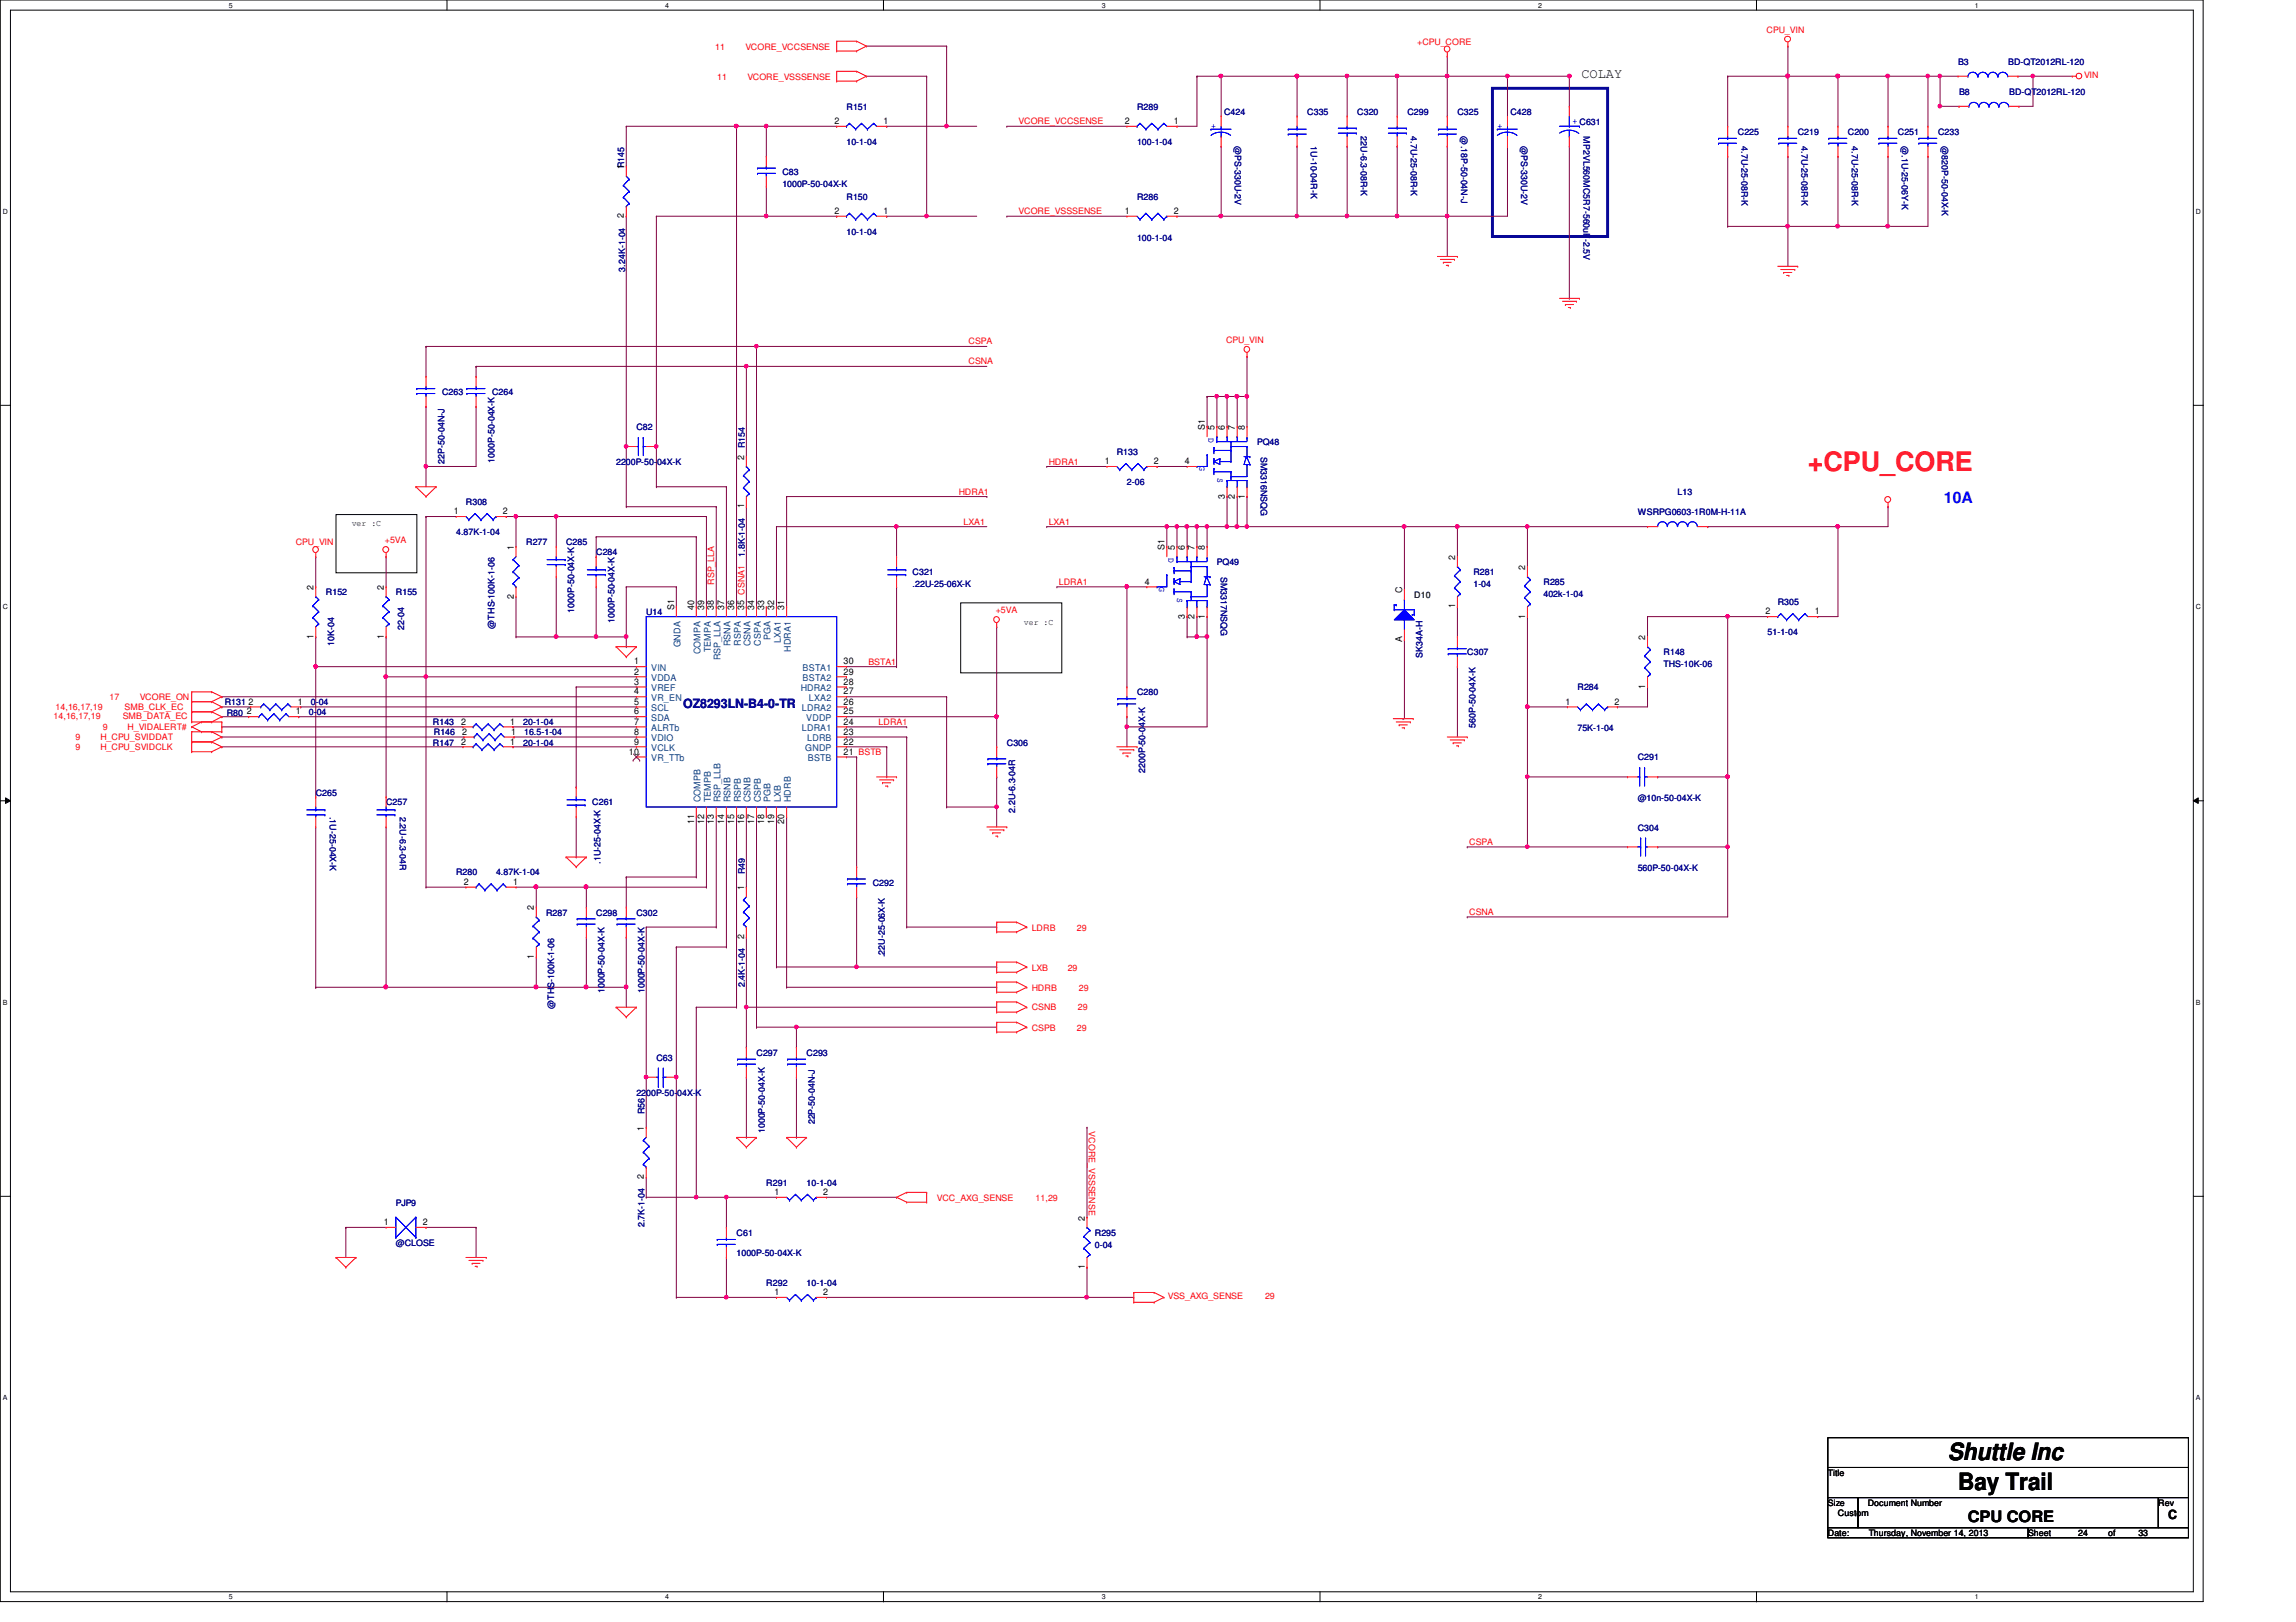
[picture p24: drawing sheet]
<svg xmlns="http://www.w3.org/2000/svg" width="297mm" height="210mm" viewBox="0 0 297 210" stroke-linecap="round" stroke-linejoin="round" font-family="sans-serif">
<defs><g id="words">
<text font-size="3.5" fill="#f00" x="233.9" y="61">+CPU_CORE</text>
<g font-size="3.1">
<text x="252" y="188.9">Shuttle Inc</text>
<text x="253.3" y="192.8">Bay Trail</text>
</g>
<text font-size="2" fill="#00f" x="251.5" y="65.2">10A</text>
<text font-size="2" x="254.6" y="197">CPU CORE</text>
<text font-size="1.8" x="204.6" y="10.1">COLAY</text>
<text font-size="1.7" fill="#000080" x="88.4" y="91.6">OZ8293LN-B4-0-TR</text>
<text font-size="1.7" x="280.5" y="196.6">C</text>
<g font-size="1.2">
<text x="107.9" y="16">2</text>
<text x="114.3" y="16">1</text>
<text x="145.5" y="16">2</text>
<text x="151.8" y="16">1</text>
<text x="80.7" y="21.9" transform="rotate(-90 80.7 21.9)">1R145</text>
<text x="80.7" y="28.2" transform="rotate(-90 80.7 28.2)">2</text>
<text x="107.9" y="27.7">2</text>
<text x="114.3" y="27.7">1</text>
<text x="145.5" y="27.7">1</text>
<text x="151.8" y="27.7">2</text>
<text x="96.3" y="59.5" transform="rotate(-90 96.3 59.5)">2 R154</text>
<text x="155.9" y="55.6" transform="rotate(-90 155.9 55.6)">S1</text>
<text x="157.1" y="55.6" transform="rotate(-90 157.1 55.6)">5</text>
<text x="158.5" y="55.6" transform="rotate(-90 158.5 55.6)">6</text>
<text x="159.8" y="55.6" transform="rotate(-90 159.8 55.6)">7</text>
<text x="161" y="55.6" transform="rotate(-90 161 55.6)">8</text>
<text x="96.3" y="65.8" transform="rotate(-90 96.3 65.8)">1</text>
<text x="142.9" y="60.1">1</text>
<text x="149.3" y="60.1">2</text>
<text x="153.3" y="60.1">4</text>
<text x="158.5" y="64.5" transform="rotate(-90 158.5 64.5)">3</text>
<text x="159.8" y="64.5" transform="rotate(-90 159.8 64.5)">2</text>
<text x="161" y="64.5" transform="rotate(-90 161 64.5)">1</text>
<text x="58.7" y="66.5">1</text>
<text x="65.1" y="66.5">2</text>
<text x="66.5" y="71.2" transform="rotate(-90 66.5 71.2)">1</text>
<text x="150.7" y="71.2" transform="rotate(-90 150.7 71.2)">S1</text>
<text x="152" y="71.2" transform="rotate(-90 152 71.2)">5</text>
<text x="153.3" y="71.2" transform="rotate(-90 153.3 71.2)">6</text>
<text x="154.6" y="71.2" transform="rotate(-90 154.6 71.2)">7</text>
<text x="155.9" y="71.2" transform="rotate(-90 155.9 71.2)">8</text>
<text x="40.6" y="76.3" transform="rotate(-90 40.6 76.3)">2</text>
<text x="49.7" y="76.3" transform="rotate(-90 49.7 76.3)">2</text>
<text x="66.5" y="77.5" transform="rotate(-90 66.5 77.5)">2</text>
<text x="148.1" y="75.6">4</text>
<text x="181.4" y="76.7" transform="rotate(-90 181.4 76.7)">C</text>
<text x="188.3" y="72.4" transform="rotate(-90 188.3 72.4)">2</text>
<text x="197.3" y="73.7" transform="rotate(-90 197.3 73.7)">2</text>
<text x="40.6" y="82.6" transform="rotate(-90 40.6 82.6)">1</text>
<text x="49.7" y="82.6" transform="rotate(-90 49.7 82.6)">1</text>
<text x="87.2" y="78.9" transform="rotate(-90 87.2 78.9)">S1</text>
<text x="89.8" y="78.9" transform="rotate(-90 89.8 78.9)">40</text>
<text x="91.1" y="78.9" transform="rotate(-90 91.1 78.9)">39</text>
<text x="92.4" y="78.9" transform="rotate(-90 92.4 78.9)">38</text>
<text x="93.7" y="78.9" transform="rotate(-90 93.7 78.9)">37</text>
<text x="95" y="78.9" transform="rotate(-90 95 78.9)">36</text>
<text x="96.3" y="78.9" transform="rotate(-90 96.3 78.9)">35 CSNA1</text>
<text x="97.6" y="78.9" transform="rotate(-90 97.6 78.9)">34</text>
<text x="98.8" y="78.9" transform="rotate(-90 98.8 78.9)">33</text>
<text x="100.2" y="78.9" transform="rotate(-90 100.2 78.9)">32</text>
<text x="101.5" y="78.9" transform="rotate(-90 101.5 78.9)">31</text>
<text x="153.3" y="80.1" transform="rotate(-90 153.3 80.1)">3</text>
<text x="154.6" y="80.1" transform="rotate(-90 154.6 80.1)">2</text>
<text x="155.9" y="80.1" transform="rotate(-90 155.9 80.1)">1</text>
<text x="181.4" y="83.1" transform="rotate(-90 181.4 83.1)">A</text>
<text x="188.3" y="78.7" transform="rotate(-90 188.3 78.7)">1</text>
<text x="197.3" y="80.1" transform="rotate(-90 197.3 80.1)">1</text>
<text x="212.8" y="82.8" transform="rotate(-90 212.8 82.8)">2</text>
<text x="228.4" y="79.5">2</text>
<text x="234.8" y="79.5">1</text>
<text x="82" y="88.6">3</text>
<text x="82" y="86">1</text>
<text x="82" y="87.3">2</text>
<text x="82" y="89.9">4</text>
<text x="109.1" y="89.9">27</text>
<text x="109.1" y="88.6">28</text>
<text x="109.1" y="87.3">29</text>
<text x="109.1" y="86">30</text>
<text x="212.8" y="89.1" transform="rotate(-90 212.8 89.1)">1</text>
<text x="31.9" y="92.5">2</text>
<text x="32.2" y="91.2">2</text>
<text x="38.3" y="92.5">1</text>
<text x="38.5" y="91.2">1</text>
<text x="59.6" y="93.8">2</text>
<text x="59.8" y="95.1">2</text>
<text x="66" y="93.8">1</text>
<text x="66.1" y="95.1">1</text>
<text x="82" y="93.8">7</text>
<text x="82" y="95.1">8</text>
<text x="82" y="92.5">6</text>
<text x="82" y="91.2">5</text>
<text x="109.1" y="92.5">25</text>
<text x="109.1" y="95.1">23</text>
<text x="109.1" y="93.8">24</text>
<text x="109.1" y="91.2">26</text>
<text x="202.5" y="91.2">1</text>
<text x="208.9" y="91.2">2</text>
<text x="59.6" y="96.4">2</text>
<text x="66" y="96.4">1</text>
<text x="81.4" y="97.7">10</text>
<text x="82" y="96.4">9</text>
<text x="109.1" y="96.4">22</text>
<text x="109.1" y="97.7">21 BSTB</text>
<text x="89.8" y="106.6" transform="rotate(-90 89.8 106.6)">11</text>
<text x="91.1" y="106.6" transform="rotate(-90 91.1 106.6)">12</text>
<text x="92.4" y="106.6" transform="rotate(-90 92.4 106.6)">13</text>
<text x="93.7" y="106.6" transform="rotate(-90 93.7 106.6)">14</text>
<text x="95" y="106.6" transform="rotate(-90 95 106.6)">15</text>
<text x="96.3" y="106.6" transform="rotate(-90 96.3 106.6)">16</text>
<text x="97.6" y="106.6" transform="rotate(-90 97.6 106.6)">17</text>
<text x="98.8" y="106.6" transform="rotate(-90 98.8 106.6)">18</text>
<text x="100.2" y="106.6" transform="rotate(-90 100.2 106.6)">19</text>
<text x="101.5" y="106.6" transform="rotate(-90 101.5 106.6)">20</text>
<text x="60" y="114.5">2</text>
<text x="66.4" y="114.5">1</text>
<text x="69.1" y="117.8" transform="rotate(-90 69.1 117.8)">2</text>
<text x="96.3" y="115.2" transform="rotate(-90 96.3 115.2)">1</text>
<text x="69.1" y="124.1" transform="rotate(-90 69.1 124.1)">1</text>
<text x="96.3" y="121.5" transform="rotate(-90 96.3 121.5)">2</text>
<text x="83.3" y="146.3" transform="rotate(-90 83.3 146.3)">1</text>
<text x="83.3" y="152.6" transform="rotate(-90 83.3 152.6)">2</text>
<text x="100.2" y="154.6">1</text>
<text x="106.5" y="154.6">2</text>
<text x="49.7" y="158.5">1</text>
<text x="54.7" y="158.5">2</text>
<text x="140.3" y="157.9" transform="rotate(-90 140.3 157.9)">2</text>
<text x="100.2" y="167.6">1</text>
<text x="106.5" y="167.6">2</text>
<text x="140.3" y="164.3" transform="rotate(-90 140.3 164.3)">1</text>
</g>
<g font-size="1.2" fill="#004080">
<text x="88.1" y="83.8" transform="rotate(-90 88.1 83.8)">GNDA</text>
<text x="94.5" y="83.7" transform="rotate(-90 94.5 83.7)">RSNA</text>
<text x="95.8" y="83.6" transform="rotate(-90 95.8 83.6)">RSPA</text>
<text x="97.1" y="83.7" transform="rotate(-90 97.1 83.7)">CSNA</text>
<text x="98.4" y="83.6" transform="rotate(-90 98.4 83.6)">CSPA</text>
<text x="99.7" y="82.8" transform="rotate(-90 99.7 82.8)">PGA</text>
<text x="101" y="83.2" transform="rotate(-90 101 83.2)">LXA1</text>
<text x="84.2" y="89.5">VREF</text>
<text x="84.2" y="86.8">VIN</text>
<text x="84.2" y="88.1">VDDA</text>
<text x="90.6" y="84.7" transform="rotate(-90 90.6 84.7)">COMPA</text>
<text x="91.9" y="84.4" transform="rotate(-90 91.9 84.4)">TEMPA</text>
<text x="93.2" y="85.5" transform="rotate(-90 93.2 85.5)">RSP_LLA</text>
<text x="102.3" y="84.4" transform="rotate(-90 102.3 84.4)">HDRA1</text>
<text x="103.6" y="89.5">HDRA2</text>
<text x="103.8" y="88.1">BSTA2</text>
<text x="103.8" y="86.8">BSTA1</text>
<text x="84.2" y="94.6">ALRTb</text>
<text x="84.2" y="95.9">VDIO</text>
<text x="84.2" y="93.3">SDA</text>
<text x="84.2" y="90.7">VR_EN</text>
<text x="84.2" y="92">SCL</text>
<text x="103.8" y="94.6">LDRA1</text>
<text x="103.8" y="92">LDRA2</text>
<text x="104.3" y="93.3">VDDP</text>
<text x="104.4" y="95.9">LDRB</text>
<text x="104.6" y="90.7">LXA2</text>
<text x="84.2" y="98.5">VR_TTb</text>
<text x="84.2" y="97.2">VCLK</text>
<text x="104.2" y="97.2">GNDP</text>
<text x="104.5" y="98.5">BSTB</text>
<text x="90.6" y="103.8" transform="rotate(-90 90.6 103.8)">COMPB</text>
<text x="91.9" y="103.8" transform="rotate(-90 91.9 103.8)">TEMPB</text>
<text x="93.2" y="103.8" transform="rotate(-90 93.2 103.8)">RSP_LLB</text>
<text x="94.5" y="103.8" transform="rotate(-90 94.5 103.8)">RSNB</text>
<text x="95.8" y="103.8" transform="rotate(-90 95.8 103.8)">RSPB</text>
<text x="97.1" y="103.8" transform="rotate(-90 97.1 103.8)">CSNB</text>
<text x="98.4" y="103.8" transform="rotate(-90 98.4 103.8)">CSPB</text>
<text x="99.7" y="103.8" transform="rotate(-90 99.7 103.8)">PGB</text>
<text x="101" y="103.8" transform="rotate(-90 101 103.8)">LXB</text>
<text x="102.3" y="103.8" transform="rotate(-90 102.3 103.8)">HDRB</text>
</g>
<g font-size="1.1" fill="#f00">
<text x="183.3" y="5.8">+CPU_CORE</text>
<text x="228.6" y="4.2">CPU_VIN</text>
<text x="92.5" y="6.4">11</text>
<text x="92.8" y="10.3">11</text>
<text x="96.4" y="6.4">VCORE_VCCSENSE</text>
<text x="96.7" y="10.3">VCORE_VSSSENSE</text>
<text x="269.6" y="10.1">VIN</text>
<text x="131.8" y="16.1">VCORE_VCCSENSE</text>
<text x="131.8" y="27.7">VCORE_VSSSENSE</text>
<text x="125.3" y="44.6">CSPA</text>
<text x="125.3" y="47.2">CSNA</text>
<text x="158.6" y="44.4">CPU_VIN</text>
<text x="124" y="64">HDRA1</text>
<text x="135.7" y="60.1">HDRA1</text>
<text x="38.3" y="70.6">CPU_VIN</text>
<text x="49.8" y="70.3">+5VA</text>
<text x="124.7" y="67.9">LXA1</text>
<text x="135.7" y="67.9">LXA1</text>
<text x="92.4" y="75.7" transform="rotate(-90 92.4 75.7)">RSP_LLA</text>
<text x="137" y="75.7">LDRA1</text>
<text x="128.8" y="79.4">+5VA</text>
<text x="112.3" y="86">BSTA1</text>
<text x="6.9" y="93.1">14,16,17,19</text>
<text x="7.2" y="91.9">14,16,17,19</text>
<text x="9.8" y="95.8">9</text>
<text x="13" y="95.8">H_CPU_SVIDDAT</text>
<text x="13.3" y="94.5">9</text>
<text x="14.2" y="90.6">17</text>
<text x="15.9" y="93.1">SMB_DATA_EC</text>
<text x="16.1" y="91.9">SMB_CLK_EC</text>
<text x="16.5" y="94.5">H_VIDALERT#</text>
<text x="18.1" y="90.6">VCORE_ON</text>
<text x="113.7" y="93.8">LDRA1</text>
<text x="9.8" y="97.1">9</text>
<text x="13" y="97.1">H_CPU_SVIDCLK</text>
<text x="190.1" y="109.3">CSPA</text>
<text x="190.1" y="118.4">CSNA</text>
<text x="133.5" y="120.4">LDRB</text>
<text x="133.5" y="125.6">LXB</text>
<text x="138.1" y="125.6">29</text>
<text x="139.3" y="120.4">29</text>
<text x="133.5" y="128.2">HDRB</text>
<text x="133.5" y="130.8">CSNB</text>
<text x="139.4" y="130.8">29</text>
<text x="139.6" y="128.2">29</text>
<text x="133.5" y="133.4">CSPB</text>
<text x="139.3" y="133.4">29</text>
<text x="140.9" y="146.4" transform="rotate(90 140.9 146.4)">VCORE_VSSSENSE</text>
<text x="121.2" y="155.4">VCC_AXG_SENSE</text>
<text x="134" y="155.4">11,29</text>
<text x="151.1" y="168.1">VSS_AXG_SENSE</text>
<text x="163.7" y="168.1">29</text>
</g>
<g font-size="1.1" fill="#000080">
<text x="253.3" y="8.4">B3</text>
<text x="259.8" y="8.4">BD-QT2012RL-120</text>
<text x="109.5" y="14.2">R151</text>
<text x="147.1" y="14.2">R289</text>
<text x="158.4" y="14.9">C424</text>
<text x="169.1" y="14.9">C335</text>
<text x="175.6" y="14.9">C320</text>
<text x="176.1" y="17.7" transform="rotate(90 176.1 17.7)">22U-6.3-08R-K</text>
<text x="182.1" y="14.9">C299</text>
<text x="182.5" y="17.7" transform="rotate(90 182.5 17.7)">4.7U-25-08R-K</text>
<text x="188.5" y="14.9">C325</text>
<text x="189" y="17.7" transform="rotate(90 189 17.7)">@.18P-50-04N-J</text>
<text x="195.4" y="14.9">C428</text>
<text x="204.8" y="17.7" transform="rotate(90 204.8 17.7)">MP2VL560MC5R7-560uF-2.5V</text>
<text x="224.8" y="17.4">C225</text>
<text x="232.6" y="17.4">C219</text>
<text x="239.1" y="17.4">C200</text>
<text x="245.5" y="17.4">C251</text>
<text x="250.7" y="17.4">C233</text>
<text x="253.4" y="12.3">B8</text>
<text x="259.9" y="12.3">BD-QT2012RL-120</text>
<text x="101.2" y="22.6">C83</text>
<text x="109.5" y="18.8">10-1-04</text>
<text x="147.1" y="18.8">100-1-04</text>
<text x="159.8" y="18.9" transform="rotate(90 159.8 18.9)">@PS-330U-2V</text>
<text x="169.6" y="18.9" transform="rotate(90 169.6 18.9)">1U-10-04R-K</text>
<text x="196.8" y="18.9" transform="rotate(90 196.8 18.9)">@PS-330U-2V</text>
<text x="225.3" y="18.9" transform="rotate(90 225.3 18.9)">4.7U-25-08R-K</text>
<text x="233.1" y="18.9" transform="rotate(90 233.1 18.9)">4.7U-25-08R-K</text>
<text x="239.6" y="18.9" transform="rotate(90 239.6 18.9)">4.7U-25-08R-K</text>
<text x="246" y="18.9" transform="rotate(90 246 18.9)">@.1U-25-06Y-K</text>
<text x="251.2" y="18.9" transform="rotate(90 251.2 18.9)">@820P-50-04X-K</text>
<text x="101.2" y="24.2">1000P-50-04X-K</text>
<text x="109.5" y="25.9">R150</text>
<text x="147.1" y="25.9">R286</text>
<text x="80.9" y="35.1" transform="rotate(-90 80.9 35.1)">3.24K-1-04</text>
<text x="109.5" y="30.4">10-1-04</text>
<text x="147.1" y="31.2">100-1-04</text>
<text x="57.2" y="51.1">C263</text>
<text x="63.7" y="51.1">C264</text>
<text x="57.5" y="60" transform="rotate(-90 57.5 60)">22P-50-04N-J</text>
<text x="64" y="59.9" transform="rotate(-90 64 59.9)">1000P-50-04X-K</text>
<text x="82.3" y="55.7">C82</text>
<text x="144.5" y="58.9">R133</text>
<text x="162.6" y="57.6">PQ48</text>
<text x="163.1" y="59.1" transform="rotate(90 163.1 59.1)">SM3316NSQG</text>
<text x="60.3" y="65.4">R308</text>
<text x="79.7" y="60.2">2200P-50-04X-K</text>
<text x="145.8" y="62.8">2-06</text>
<text x="217" y="64.1">L13</text>
<text x="59" y="69.3">4.87K-1-04</text>
<text x="68.1" y="70.6">R277</text>
<text x="73.2" y="70.6">C285</text>
<text x="77.1" y="71.8">C284</text>
<text x="211.9" y="66.7">WSRPG0603-1R0M-H-11A</text>
<text x="42.2" y="77">R152</text>
<text x="51.2" y="77">R155</text>
<text x="96.3" y="72.1" transform="rotate(-90 96.3 72.1)">1.8K-1-04</text>
<text x="118.1" y="74.4">C321</text>
<text x="118.1" y="76">.22U-25-06X-K</text>
<text x="157.4" y="73.2">PQ49</text>
<text x="157.9" y="74.6" transform="rotate(90 157.9 74.6)">SM3317NSQG</text>
<text x="190.6" y="74.4">R281</text>
<text x="190.6" y="76">1-04</text>
<text x="199.7" y="75.7">R285</text>
<text x="199.7" y="77.3">402k-1-04</text>
<text x="43.2" y="83.6" transform="rotate(-90 43.2 83.6)">10K-04</text>
<text x="52.3" y="81.5" transform="rotate(-90 52.3 81.5)">22-04</text>
<text x="64" y="81.4" transform="rotate(-90 64 81.4)">@THS-100K-1-06</text>
<text x="74.3" y="79.3" transform="rotate(-90 74.3 79.3)">1000P-50-04X-K</text>
<text x="79.5" y="80.6" transform="rotate(-90 79.5 80.6)">1000P-50-04X-K</text>
<text x="83.6" y="79.6">U14</text>
<text x="228.7" y="82.2">51-1-04</text>
<text x="230" y="78.3">R305</text>
<text x="184" y="85.1" transform="rotate(-90 184 85.1)">SK34A-H</text>
<text x="189.8" y="84.8">C307</text>
<text x="204.1" y="89.3">R284</text>
<text x="215.2" y="84.8">R148</text>
<text x="215.2" y="86.4">THS-10K-06</text>
<text x="29.1" y="91.3">R131</text>
<text x="29.3" y="92.7">R80</text>
<text x="40" y="92.6">0-04</text>
<text x="40.2" y="91.3">0-04</text>
<text x="56" y="93.9">R143</text>
<text x="56.1" y="95.2">R146</text>
<text x="67.7" y="93.9">20-1-04</text>
<text x="67.8" y="95.2">16.5-1-04</text>
<text x="147.1" y="90">C280</text>
<text x="190.9" y="94.2" transform="rotate(-90 190.9 94.2)">560P-50-04X-K</text>
<text x="204.1" y="94.7">75K-1-04</text>
<text x="56" y="96.5">R147</text>
<text x="67.7" y="96.5">20-1-04</text>
<text x="130.3" y="96.5">C306</text>
<text x="148.2" y="100" transform="rotate(-90 148.2 100)">2200P-50-04X-K</text>
<text x="211.9" y="98.4">C291</text>
<text x="40.8" y="103">C265</text>
<text x="42.7" y="105.7" transform="rotate(90 42.7 105.7)">.1U-25-04X-K</text>
<text x="50" y="104.2">C257</text>
<text x="51.7" y="105.7" transform="rotate(90 51.7 105.7)">2.2U-6.3-04R</text>
<text x="76.6" y="104.2">C261</text>
<text x="131.3" y="105.2" transform="rotate(-90 131.3 105.2)">2.2U-6.3-04R</text>
<text x="211.9" y="103.7">@10n-50-04X-K</text>
<text x="211.9" y="107.5">C304</text>
<text x="59" y="113.3">R280</text>
<text x="64.2" y="113.3">4.87K-1-04</text>
<text x="77.7" y="111.8" transform="rotate(-90 77.7 111.8)">.1U-25-04X-K</text>
<text x="96.3" y="113.1" transform="rotate(-90 96.3 113.1)">R49</text>
<text x="211.9" y="112.8">560P-50-04X-K</text>
<text x="70.7" y="118.5">R287</text>
<text x="77.1" y="118.5">C298</text>
<text x="82.3" y="118.5">C302</text>
<text x="112.9" y="114.6">C292</text>
<text x="114.5" y="123.9" transform="rotate(-90 114.5 123.9)">.22U-25-06X-K</text>
<text x="71.7" y="130.6" transform="rotate(-90 71.7 130.6)">@THS-100K-1-06</text>
<text x="78.2" y="128.5" transform="rotate(-90 78.2 128.5)">1000P-50-04X-K</text>
<text x="83.4" y="128.5" transform="rotate(-90 83.4 128.5)">1000P-50-04X-K</text>
<text x="96.3" y="127.8" transform="rotate(-90 96.3 127.8)">2.4K-1-04</text>
<text x="84.9" y="137.2">C63</text>
<text x="97.9" y="136.6">C297</text>
<text x="104.3" y="136.6">C293</text>
<text x="82.3" y="141.8">2200P-50-04X-K</text>
<text x="83.4" y="144.2" transform="rotate(-90 83.4 144.2)">R56</text>
<text x="98.9" y="146.6" transform="rotate(-90 98.9 146.6)">1000P-50-04X-K</text>
<text x="105.4" y="145.5" transform="rotate(-90 105.4 145.5)">22P-50-04N-J</text>
<text x="99.1" y="153.5">R291</text>
<text x="104.3" y="153.5">10-1-04</text>
<text x="51.2" y="156">PJP9</text>
<text x="51.2" y="161.2">@CLOSE</text>
<text x="83.4" y="158.8" transform="rotate(-90 83.4 158.8)">2.7K-1-04</text>
<text x="95.3" y="159.9">C61</text>
<text x="141.6" y="159.9">R295</text>
<text x="141.6" y="161.5">0-04</text>
<text x="95.3" y="162.5">1000P-50-04X-K</text>
<text x="99.1" y="166.4">R292</text>
<text x="104.3" y="166.4">10-1-04</text>
</g>
<g font-size="1.1" fill="#00f">
<text x="156.7" y="16.7">+</text>
<text x="193.7" y="16.7">+</text>
<text x="203.5" y="16">+ C631</text>
<text x="156.3" y="56.6" transform="rotate(90 156.3 56.6)">D</text>
<text x="155.2" y="60.4" transform="rotate(90 155.2 60.4)">G</text>
<text x="157.5" y="61.8" transform="rotate(90 157.5 61.8)">S</text>
<text x="150" y="75.9" transform="rotate(90 150 75.9)">G</text>
<text x="151.2" y="72.2" transform="rotate(90 151.2 72.2)">D</text>
<text x="152.3" y="77.3" transform="rotate(90 152.3 77.3)">S</text>
</g>
<g font-size="1.1">
<text x="45.5" y="68.1">ver :C</text>
<text x="132.5" y="80.9">ver :C</text>
<text x="236.5" y="191">Title</text>
<text x="236.5" y="194.9">Size</text>
<text x="237.8" y="196.2">Custom</text>
<text x="241.6" y="194.9">Document Number</text>
<text x="279.2" y="194.9">Rev</text>
<text x="236.5" y="198.8">Date:</text>
<text x="241.8" y="198.8">Thursday, November 14, 2013</text>
<text x="262.4" y="198.8">Sheet</text>
<text x="268.9" y="198.8">24</text>
<text x="272.8" y="198.8">of</text>
<text x="276.6" y="198.8">33</text>
</g>
<text font-size="1.1" fill="#004040" x="183" y="77.4">D10</text>
<g font-size=".9">
<text x="29.6" y="1">5</text>
<text x="86.1" y="1">4</text>
<text x="142.5" y="1">3</text>
<text x="199" y="1">2</text>
<text x="255.5" y="1">1</text>
<text x=".4" y="27.7">D</text>
<text x="284.1" y="27.7">D</text>
<text x=".4" y="78.8">C</text>
<text x="284.1" y="78.8">C</text>
<text x=".4" y="130">B</text>
<text x="284.1" y="130">B</text>
<text x=".4" y="181.2">A</text>
<text x="284.1" y="181.2">A</text>
<text x="29.6" y="207">5</text>
<text x="86.1" y="207">4</text>
<text x="142.5" y="207">3</text>
<text x="199" y="207">2</text>
<text x="255.5" y="207">1</text>
</g>
</g></defs>
<path d="M0 0h285v207.3h-285zM1.4 1.3h282.4v204.7h-282.4z" fill="none" stroke="#000" stroke-width=".13"/>
<g fill="#fff">
<path d="M29.6 .2h.5v1h-.5z"/>
<path d="M29.6 206.2h.5v1h-.5z"/>
</g>
<path d="M57.8 0v1.3M57.8 206v1.3" fill="none" stroke="#000" stroke-width=".13"/>
<g fill="#fff">
<path d="M86.1 .2h.5v1h-.5z"/>
<path d="M86.1 206.2h.5v1h-.5z"/>
</g>
<path d="M114.3 0v1.3M114.3 206v1.3" fill="none" stroke="#000" stroke-width=".13"/>
<g fill="#fff">
<path d="M142.5 .2h.5v1h-.5z"/>
<path d="M142.5 206.2h.5v1h-.5z"/>
</g>
<path d="M170.8 0v1.3M170.8 206v1.3" fill="none" stroke="#000" stroke-width=".13"/>
<g fill="#fff">
<path d="M199 .2h.5v1h-.5z"/>
<path d="M199 206.2h.5v1h-.5z"/>
</g>
<path d="M227.2 0v1.3M227.2 206v1.3" fill="none" stroke="#000" stroke-width=".13"/>
<g fill="#fff">
<path d="M255.5 .2h.5v1h-.5z"/>
<path d="M255.5 206.2h.5v1h-.5z"/>
<path d="M.4 26.9h.6v1h-.6z"/>
<path d="M284.1 26.9h.6v1h-.6z"/>
<path d="M.4 78h.6v1h-.6z"/>
<path d="M284.1 78h.6v1h-.6z"/>
</g>
<path d="M0 52.5h1.4M283.8 52.5h1.3" fill="none" stroke="#000" stroke-width=".13"/>
<g fill="#fff">
<path d="M.4 129.2h.6v1h-.6z"/>
<path d="M284.1 129.2h.6v1h-.6z"/>
</g>
<path d="M0 103.6h1.4M.7 103.3l.7 .3-.7 .4zM283.8 103.6l.6-.3v.7zM283.8 103.6h1.3" fill="none" stroke="#000" stroke-width=".13"/>
<path d="M.7 103.3l.7 .3-.7 .4zM283.8 103.6l.6-.3v.7z" fill="#000"/>
<g fill="#fff">
<path d="M.4 180.4h.5v1h-.5z"/>
<path d="M284.1 180.4h.5v1h-.5z"/>
</g>
<path d="M43.5 66.6h10.4v7.5h-10.4zM124.3 78h13.1v9.1h-13.1zM0 154.8h1.4M283.8 154.8h1.3" fill="none" stroke="#000" stroke-width=".13"/>
<path d="M193.1 11.4h14.9v19.2h-14.9z" fill="none" stroke="#0000a0" stroke-width=".38"/>
<path d="M156.2 51.3h.1M156.2 51.3h1.2M157.4 51.3h.1M157.4 51.3v3.9M160.1 51.3h.1M160.1 51.3v3.9" fill="none" stroke="#800040" stroke-width=".13"/>
<circle cx="160" cy="51.3" r=".25" fill="#f0f"/>
<circle cx="160" cy="51.3" r=".25" fill="none" stroke="#f0f" stroke-width=".13"/>
<path d="M158.7 51.3h.1M158.7 51.3v3.9" fill="none" stroke="#800040" stroke-width=".13"/>
<path d="M158.6 51.1h.3l.1 .2-.1 .1-.2 .1-.1-.1z" fill-rule="evenodd" fill="#f0f"/>
<path d="M158.6 51.1h.3l.1 .2-.1 .1-.2 .1-.1-.1z" fill="none" stroke="#f0f" stroke-width=".13"/>
<path d="M154.9 79.8h.1M154.9 79.8v2.6" fill="none" stroke="#800040" stroke-width=".13"/>
<path d="M154.7 82.2l.1-.1 .2 .1v.4h-.2h-.1z" fill-rule="evenodd" fill="#f0f"/>
<path d="M154.7 82.2l.1-.1 .2 .1v.4h-.2h-.1z" fill="none" stroke="#f0f" stroke-width=".13"/>
<path d="M167.8 9.9h.1M167.8 9.9v5.1M153.6 79.8h.1M153.6 79.8v2.6" fill="none" stroke="#800040" stroke-width=".13"/>
<path d="M167.6 9.7h.3l.1 .1-.1 .2-.1 .1-.2-.1z" fill-rule="evenodd" fill="#f0f"/>
<path d="M167.6 9.7h.3l.1 .1-.1 .2-.1 .1-.2-.1z" fill="none" stroke="#f0f" stroke-width=".13"/>
<path d="M167.8 18.9h.1M167.8 18.9v9.1" fill="none" stroke="#800040" stroke-width=".13"/>
<path d="M167.6 27.8h.3l.1 .1-.1 .2-.1 .1-.2-.1z" fill-rule="evenodd" fill="#f0f"/>
<path d="M167.6 27.8h.3l.1 .1-.1 .2-.1 .1-.2-.1z" fill="none" stroke="#f0f" stroke-width=".13"/>
<path d="M158 9.9h.1M158 9.9h9.8M158 28h.1M158 28h9.8" fill="none" stroke="#800040" stroke-width=".13"/>
<circle cx="157.9" cy="9.8" r=".25" fill="#f0f"/>
<circle cx="157.9" cy="9.8" r=".25" fill="none" stroke="#f0f" stroke-width=".13"/>
<path d="M188.5 68.2h.1M188.5 68.2h9.1" fill="none" stroke="#800040" stroke-width=".13"/>
<path d="M188.4 68h.3l.1 .1-.1 .2-.2 .1-.1-.1z" fill-rule="evenodd" fill="#f0f"/>
<path d="M188.4 68h.3l.1 .1-.1 .2-.2 .1-.1-.1z" fill="none" stroke="#f0f" stroke-width=".13"/>
<path d="M160.1 51.3h.1M160.1 51.3h1.2M38.6 92.8h.1M38.6 92.8h43.7" fill="none" stroke="#800040" stroke-width=".13"/>
<path d="M161.1 51.1h.4v.2v.1l-.2 .1-.2-.1z" fill-rule="evenodd" fill="#f0f"/>
<path d="M161.1 51.1h.4v.2v.1l-.2 .1-.2-.1z" fill="none" stroke="#f0f" stroke-width=".13"/>
<path d="M157.4 51.3h.1M157.4 51.3h2.7M158.7 51.3h.1M161.3 46.1h.1M161.3 46.1v5.2" fill="none" stroke="#800040" stroke-width=".13"/>
<path d="M157.2 51.1h.4v.2v.1l-.2 .1-.2-.1z" fill-rule="evenodd" fill="#f0f"/>
<path d="M157.2 51.1h.4v.2v.1l-.2 .1-.2-.1z" fill="none" stroke="#f0f" stroke-width=".13"/>
<path d="M158.7 68.2h.1M158.7 68.2h1.4" fill="none" stroke="#800040" stroke-width=".13"/>
<path d="M158.6 68h.3l.1 .1-.1 .2-.2 .1-.1-.1z" fill-rule="evenodd" fill="#f0f"/>
<path d="M158.6 68h.3l.1 .1-.1 .2-.2 .1-.1-.1z" fill="none" stroke="#f0f" stroke-width=".13"/>
<path d="M154.9 68.2h.1M154.9 68.2h1.3" fill="none" stroke="#800040" stroke-width=".13"/>
<path d="M154.7 68h.3l.1 .1-.1 .2-.2 .1-.1-.1z" fill-rule="evenodd" fill="#f0f"/>
<path d="M154.7 68h.3l.1 .1-.1 .2-.2 .1-.1-.1z" fill="none" stroke="#f0f" stroke-width=".13"/>
<path d="M160.1 68.2h.1M160.1 68.2h1.2M154.9 82.4h.1M154.9 82.4h1.3" fill="none" stroke="#800040" stroke-width=".13"/>
<circle cx="160" cy="68.1" r=".25" fill="#f0f"/>
<circle cx="160" cy="68.1" r=".25" fill="none" stroke="#f0f" stroke-width=".13"/>
<path d="M156.2 68.2h.1M156.2 68.2h2.5" fill="none" stroke="#800040" stroke-width=".13"/>
<path d="M156 68h.3l.1 .1-.1 .2-.2 .1-.1-.1z" fill-rule="evenodd" fill="#f0f"/>
<path d="M156 68h.3l.1 .1-.1 .2-.2 .1-.1-.1z" fill="none" stroke="#f0f" stroke-width=".13"/>
<path d="M244.3 29.3h.1M249.4 20.2h.1M249.4 20.2v9.1h-5.1" fill="none" stroke="#800040" stroke-width=".13"/>
<circle cx="244.2" cy="29.3" r=".25" fill="#f0f"/>
<circle cx="244.2" cy="29.3" r=".25" fill="none" stroke="#f0f" stroke-width=".13"/>
<path d="M145.8 75.9h.1M145.8 75.9h2.6M38.9 91.5h.1M38.9 91.5h43.4M122.5 104.4h.1M122.5 104.4h6.4" fill="none" stroke="#800040" stroke-width=".13"/>
<path d="M128.7 104.2h.4l.1 .2-.1 .2h-.2h-.2z" fill-rule="evenodd" fill="#f0f"/>
<path d="M128.7 104.2h.4l.1 .2-.1 .2h-.2h-.2z" fill="none" stroke="#f0f" stroke-width=".13"/>
<path d="M244.3 9.9h.1M244.3 9.9h5.1" fill="none" stroke="#800040" stroke-width=".13"/>
<path d="M249.2 9.7h.4v.1v.2l-.2 .1-.2-.1z" fill-rule="evenodd" fill="#f0f"/>
<path d="M249.2 9.7h.4v.1v.2l-.2 .1-.2-.1z" fill="none" stroke="#f0f" stroke-width=".13"/>
<circle cx="244.2" cy="9.8" r=".25" fill="#f0f"/>
<circle cx="244.2" cy="9.8" r=".25" fill="none" stroke="#f0f" stroke-width=".13"/>
<path d="M156.2 79.8h.1M156.2 79.8v2.6M153.6 82.4h.1M153.6 82.4h1.3" fill="none" stroke="#800040" stroke-width=".13"/>
<path d="M156 82.2l.1-.1 .2 .1v.4h-.2h-.1z" fill-rule="evenodd" fill="#f0f"/>
<path d="M156 82.2l.1-.1 .2 .1v.4h-.2h-.1z" fill="none" stroke="#f0f" stroke-width=".13"/>
<path d="M237.8 29.3h.1M244.3 20.2h.1M244.3 20.2v9.1h-6.5" fill="none" stroke="#800040" stroke-width=".13"/>
<circle cx="237.7" cy="29.3" r=".25" fill="#f0f"/>
<circle cx="237.7" cy="29.3" r=".25" fill="none" stroke="#f0f" stroke-width=".13"/>
<path d="M195 9.9h.1M195 9.9v5.1M251 9.9h.1M251 9.9h2.3" fill="none" stroke="#800040" stroke-width=".13"/>
<path d="M250.8 9.7h.3l.1 .1-.1 .2-.2 .1-.1-.1z" fill-rule="evenodd" fill="#f0f"/>
<path d="M250.8 9.7h.3l.1 .1-.1 .2-.2 .1-.1-.1z" fill="none" stroke="#f0f" stroke-width=".13"/>
<path d="M167.8 9.9h.1M167.8 9.9h6.5M244.3 9.9h.1M244.3 9.9v6.4M97.9 44.8h.1M97.9 44.8h29.8M220.9 68.2h.1M220.9 68.2h16.9M188.5 86.3h.1M188.5 86.3v9.1" fill="none" stroke="#800040" stroke-width=".13"/>
<path d="M167.6 9.7h.3l.1 .1-.1 .2-.1 .1-.2-.1z" fill-rule="evenodd" fill="#f0f"/>
<path d="M167.6 9.7h.3l.1 .1-.1 .2-.1 .1-.2-.1z" fill="none" stroke="#f0f" stroke-width=".13"/>
<path d="M237.8 9.9h.1M237.8 9.9v6.4" fill="none" stroke="#800040" stroke-width=".13"/>
<circle cx="237.7" cy="9.8" r=".25" fill="#f0f"/>
<circle cx="237.7" cy="9.8" r=".25" fill="none" stroke="#f0f" stroke-width=".13"/>
<path d="M231.3 9.9h.1M231.3 9.9h6.5" fill="none" stroke="#800040" stroke-width=".13"/>
<circle cx="231.3" cy="9.8" r=".25" fill="#f0f"/>
<circle cx="231.3" cy="9.8" r=".25" fill="none" stroke="#f0f" stroke-width=".13"/>
<path d="M231.3 29.3h.1M231.3 29.3v5.2M135.4 60.4h.1M135.4 60.4h7.8M197.6 100.5h.1M197.6 100.5h13M197.6 100.5v9.1" fill="none" stroke="#800040" stroke-width=".13"/>
<path d="M197.4 109.4h.3l.1 .2-.1 .1-.1 .1-.2-.1z" fill-rule="evenodd" fill="#f0f"/>
<path d="M197.4 109.4h.3l.1 .2-.1 .1-.1 .1-.2-.1z" fill="none" stroke="#f0f" stroke-width=".13"/>
<path d="M197.4 100.3h.3l.1 .2-.1 .2-.1 .1-.2-.1z" fill-rule="evenodd" fill="#f0f"/>
<path d="M197.4 100.3h.3l.1 .2-.1 .2-.1 .1-.2-.1z" fill="none" stroke="#f0f" stroke-width=".13"/>
<path d="M195 18.9h.1M195 18.9v9.1h-7.8M167.8 28h.1M167.8 28h13M174.3 28h.1M187.2 28h.1" fill="none" stroke="#800040" stroke-width=".13"/>
<path d="M174.1 27.8h.3l.1 .1-.1 .2-.2 .1-.1-.1z" fill-rule="evenodd" fill="#f0f"/>
<path d="M174.1 27.8h.3l.1 .1-.1 .2-.2 .1-.1-.1z" fill="none" stroke="#f0f" stroke-width=".13"/>
<g fill="none" stroke="#800040" stroke-width=".13">
<path d="M223.5 29.3h.1M223.5 20.2h.1M223.5 29.3h7.8M223.5 20.2v9.1M65.5 66.8h.1M65.5 66.8h1.3M66.8 66.8h.1M66.8 66.8v3.9M109.5 96.6h5.2M114.7 96.6h.1M69.4 114.8h.1M69.4 114.8v2.6"/>
<path d="M69.4 114.8h6.5M75.9 114.8h.1"/>
</g>
<circle cx="75.8" cy="114.8" r=".26" fill="#f0f"/>
<circle cx="75.8" cy="114.8" r=".26" fill="none" stroke="#f0f" stroke-width=".13"/>
<g fill="none" stroke="#800040" stroke-width=".13">
<path d="M223.5 9.9h.1M223.5 9.9v6.4M231.3 6h.1M231.3 6v3.9h-7.8M152.3 28h.1M152.3 28h5.7M61.6 47.4h.1M61.6 47.4h35M61.6 47.4v1.3M101.8 64.3h25.9M127.7 64.3h.1M145.8 75.9h.1"/>
<path d="M145.8 75.9v13M40.8 86.3h.1M40.8 86.3v16.8M66.4 96.6h.1M66.4 96.6h15.9M103 139.4v7.8M103 147.2h.1"/>
</g>
<path d="M40.7 86.1h.3l.1 .1-.1 .2-.2 .1-.1-.1z" fill-rule="evenodd" fill="#f0f"/>
<path d="M40.7 86.1h.3l.1 .1-.1 .2-.2 .1-.1-.1z" fill="none" stroke="#f0f" stroke-width=".13"/>
<path d="M231.3 29.3h.1M231.3 29.3h6.5" fill="none" stroke="#800040" stroke-width=".13"/>
<circle cx="231.3" cy="29.3" r=".25" fill="#f0f"/>
<circle cx="231.3" cy="29.3" r=".25" fill="none" stroke="#f0f" stroke-width=".13"/>
<path d="M136.7 75.9h.1M136.7 75.9h9.1" fill="none" stroke="#800040" stroke-width=".13"/>
<path d="M145.6 75.7l.2-.1 .2 .2-.1 .3-.1 .1-.2-.1z" fill-rule="evenodd" fill="#f0f"/>
<path d="M145.6 75.7l.2-.1 .2 .2-.1 .3-.1 .1-.2-.1z" fill="none" stroke="#f0f" stroke-width=".13"/>
<path d="M174.3 18.9h.1M174.3 9.9h.1M174.3 18.9v9.1M174.3 9.9h6.5" fill="none" stroke="#800040" stroke-width=".13"/>
<path d="M174.1 9.7h.3l.1 .1-.1 .2-.2 .1-.1-.1z" fill-rule="evenodd" fill="#f0f"/>
<path d="M174.1 9.7h.3l.1 .1-.1 .2-.2 .1-.1-.1z" fill="none" stroke="#f0f" stroke-width=".13"/>
<path d="M95.3 16.3h.1M95.3 16.3v62.2M180.8 9.9h.1M180.8 9.9v5.1M156.2 82.4h.1M156.2 82.4v11.7" fill="none" stroke="#800040" stroke-width=".13"/>
<circle cx="95.2" cy="16.3" r=".25" fill="#f0f"/>
<circle cx="95.2" cy="16.3" r=".25" fill="none" stroke="#f0f" stroke-width=".13"/>
<g fill="none" stroke="#800040" stroke-width=".13">
<path d="M263 9.9h.1M263 9.9h5.1M231.3 20.2h.1M231.3 20.2v9.1M66.4 94.1h.1M66.4 94.1h15.9M100.5 105.7v19.4M69.4 127.8h.1M69.4 123.9v3.9M69.4 127.8h6.5M75.9 127.8h.1M100.5 125.1h.1"/>
<path d="M106.9 167.9h33.7M140.6 167.9h.1"/>
</g>
<circle cx="140.6" cy="167.9" r=".25" fill="#f0f"/>
<circle cx="140.6" cy="167.9" r=".25" fill="none" stroke="#f0f" stroke-width=".13"/>
<path d="M187.2 7.3h.1M187.2 7.3v2.6M77.1 69.5h.1M77.1 69.5h13M237.8 68.2h.1M237.8 68.2v11.6" fill="none" stroke="#800040" stroke-width=".13"/>
<circle cx="237.7" cy="68.1" r=".25" fill="#f0f"/>
<circle cx="237.7" cy="68.1" r=".25" fill="none" stroke="#f0f" stroke-width=".13"/>
<path d="M40.8 72.1h.1M40.8 72.1v3.8M235.2 79.8h.1M235.2 79.8h2.6M237.8 68.2h.1M237.8 68.2h6.5M87.5 139.4v28.5M87.5 167.9h.1" fill="none" stroke="#800040" stroke-width=".13"/>
<path d="M87.3 139.2h.3l.1 .2-.1 .1-.1 .1-.2-.1z" fill-rule="evenodd" fill="#f0f"/>
<path d="M87.3 139.2h.3l.1 .2-.1 .1-.1 .1-.2-.1z" fill="none" stroke="#f0f" stroke-width=".13"/>
<path d="M66.8 66.8h.1M66.8 66.8h5.2M72 66.8h.1M72 66.8v3.9M114.7 96.6v3.9M75.9 114.8h.1M75.9 114.8v2.6M75.9 114.8h15.5M91.4 114.8h.1M114.7 100.5h.1M197.6 109.6h.1M197.6 109.6h13" fill="none" stroke="#800040" stroke-width=".13"/>
<path d="M66.6 66.6h.3l.1 .2-.1 .2-.2 .1-.1-.1z" fill-rule="evenodd" fill="#f0f"/>
<path d="M66.6 66.6h.3l.1 .2-.1 .2-.2 .1-.1-.1z" fill="none" stroke="#f0f" stroke-width=".13"/>
<path d="M84.9 28h.1M84.9 28v29.8M100.5 68.2h.1M100.5 68.2v10.3M74.5 110.9h.1M74.5 105.7v5.2M94 105.7v16.9M94 122.6h.1M96.6 135.5h.1M96.6 130.3v5.2" fill="none" stroke="#800040" stroke-width=".13"/>
<path d="M84.7 57.6h.3l.1 .1-.1 .2-.1 .1-.2-.1z" fill-rule="evenodd" fill="#f0f"/>
<path d="M84.7 57.6h.3l.1 .1-.1 .2-.1 .1-.2-.1z" fill="none" stroke="#f0f" stroke-width=".13"/>
<path d="M84.9 28h14.2M99.1 28h.1M100.5 125.1h10.3M110.8 125.1h.1" fill="none" stroke="#800040" stroke-width=".13"/>
<path d="M110.6 124.9h.4v.2v.2h-.2h-.2z" fill-rule="evenodd" fill="#f0f"/>
<path d="M110.6 124.9h.4v.2v.2h-.2h-.2z" fill="none" stroke="#f0f" stroke-width=".13"/>
<g fill="none" stroke="#800040" stroke-width=".13">
<path d="M95.3 16.3h3.8M99.1 16.3h.1M112.1 6h10.4M122.5 6h.1M122.5 16.3h.1M122.5 6v10.3M74.5 88.9h.1M74.5 88.9h7.8M74.5 88.9v13M74.5 101.9h.1M87.5 122.6h.1M87.5 122.6h6.5"/>
<path d="M87.5 122.6v16.8M96.6 130.3h.1M96.6 121.3v9"/>
</g>
<path d="M122.3 16.1h.3l.1 .2-.1 .2-.2 .1-.1-.1z" fill-rule="evenodd" fill="#f0f"/>
<path d="M122.3 16.1h.3l.1 .2-.1 .2-.2 .1-.1-.1z" fill="none" stroke="#f0f" stroke-width=".13"/>
<path d="M114.7 16.3h.1M114.7 16.3h7.8M49.9 72.1h.1M49.9 72.1v3.8M77.1 72.1h.1M77.1 69.5v2.6M109.5 92.8h19.4M128.9 92.8h.1" fill="none" stroke="#800040" stroke-width=".13"/>
<path d="M128.7 92.6h.4l.1 .1-.1 .2-.2 .1-.2-.1z" fill-rule="evenodd" fill="#f0f"/>
<path d="M128.7 92.6h.4l.1 .1-.1 .2-.2 .1-.2-.1z" fill="none" stroke="#f0f" stroke-width=".13"/>
<path d="M100.5 68.2h15.5M116 68.2h.1M149.7 60.4h.1M149.7 60.4h3.9M109.5 95.4h7.8M117.3 95.4h.1M90.1 113.5h.1M90.1 105.7v7.8M94 154.9h.1M94 154.9v3.9M94 154.9h6.5M100.5 154.9h.1" fill="none" stroke="#800040" stroke-width=".13"/>
<path d="M115.8 68h.3l.1 .1-.1 .2-.2 .1-.1-.1z" fill-rule="evenodd" fill="#f0f"/>
<path d="M115.8 68h.3l.1 .1-.1 .2-.2 .1-.1-.1z" fill="none" stroke="#f0f" stroke-width=".13"/>
<path d="M197.6 91.5h.1M197.6 91.5h5.2M96.6 139.4v7.8M96.6 147.2h.1" fill="none" stroke="#800040" stroke-width=".13"/>
<path d="M197.4 91.3h.3l.1 .1-.1 .2-.1 .1-.2-.1z" fill-rule="evenodd" fill="#f0f"/>
<path d="M197.4 91.3h.3l.1 .1-.1 .2-.1 .1-.2-.1z" fill="none" stroke="#f0f" stroke-width=".13"/>
<path d="M197.6 91.5h.1M197.6 91.5v9" fill="none" stroke="#800040" stroke-width=".13"/>
<path d="M197.4 91.3h.3l.1 .1-.1 .2-.1 .1-.2-.1z" fill-rule="evenodd" fill="#f0f"/>
<path d="M197.4 91.3h.3l.1 .1-.1 .2-.1 .1-.2-.1z" fill="none" stroke="#f0f" stroke-width=".13"/>
<path d="M110.8 116.1v9M96.6 130.3h.1M96.6 130.3h32.3M110.8 125.1h.1M110.8 125.1h18.1M128.9 125.1h.1" fill="none" stroke="#800040" stroke-width=".13"/>
<path d="M96.4 130.1h.3l.1 .2-.1 .2-.2 .1-.1-.1z" fill-rule="evenodd" fill="#f0f"/>
<path d="M96.4 130.1h.3l.1 .2-.1 .2-.2 .1-.1-.1z" fill="none" stroke="#f0f" stroke-width=".13"/>
<path d="M99.1 16.3h.1M99.1 16.3v3.9M128.9 81.1h.1M128.9 81.1v11.7" fill="none" stroke="#800040" stroke-width=".13"/>
<path d="M98.9 16.1h.4l.1 .2-.1 .2-.2 .1-.2-.1z" fill-rule="evenodd" fill="#f0f"/>
<path d="M98.9 16.1h.4l.1 .2-.1 .2-.2 .1-.2-.1z" fill="none" stroke="#f0f" stroke-width=".13"/>
<path d="M99.1 16.3h9.1M108.2 16.3h.1M112.1 9.9h7.8M119.9 9.9h.1M119.9 9.9v18.1M119.9 28h.1M40.8 86.3h.1M40.8 82.4h.1M40.8 86.3h41.5M40.8 82.4v3.9M83.6 154.9h.1M83.6 152.4v2.5" fill="none" stroke="#800040" stroke-width=".13"/>
<path d="M119.7 27.8h.3l.1 .1-.1 .2-.2 .1-.1-.1z" fill-rule="evenodd" fill="#f0f"/>
<path d="M119.7 27.8h.3l.1 .1-.1 .2-.2 .1-.1-.1z" fill="none" stroke="#f0f" stroke-width=".13"/>
<path d="M158 18.9h.1M158 18.9v9.1M114.7 28h.1M114.7 28h5.2" fill="none" stroke="#800040" stroke-width=".13"/>
<circle cx="157.9" cy="27.9" r=".25" fill="#f0f"/>
<circle cx="157.9" cy="27.9" r=".25" fill="none" stroke="#f0f" stroke-width=".13"/>
<g fill="none" stroke="#800040" stroke-width=".13">
<path d="M161.3 51.3h.1M161.3 51.3v3.9M87.5 75.9h.1M87.5 75.9v2.6M116 68.2h.1M116 68.2v3.9M116 68.2h11.7M110.8 98v14.2M117.3 95.4v24.6M81 113.5h.1M81 113.5h9.1M81 113.5v3.9"/>
<path d="M110.8 112.2h.1M117.3 120h.1M94 167.9h.1M94 162.7v5.2"/>
</g>
<path d="M93.8 167.7h.3l.1 .2-.1 .1-.2 .1-.1-.1z" fill-rule="evenodd" fill="#f0f"/>
<path d="M93.8 167.7h.3l.1 .2-.1 .1-.2 .1-.1-.1z" fill="none" stroke="#f0f" stroke-width=".13"/>
<path d="M99.1 28h.1M99.1 24.1v3.9M188.5 78.5h.1M188.5 78.5v3.9M109.5 94.1h7.8M117.3 94.1h.1M189.8 118.7h.1M189.8 118.7h33.7M55.1 158.8h.1M55.1 158.8h6.5M94 167.9h6.5M100.5 167.9h.1" fill="none" stroke="#800040" stroke-width=".13"/>
<path d="M98.9 27.8h.4l.1 .1-.1 .2-.2 .1-.2-.1z" fill-rule="evenodd" fill="#f0f"/>
<path d="M98.9 27.8h.4l.1 .1-.1 .2-.2 .1-.2-.1z" fill="none" stroke="#f0f" stroke-width=".13"/>
<path d="M223.5 100.5h.1M223.5 100.5v9.1" fill="none" stroke="#800040" stroke-width=".13"/>
<path d="M223.3 100.3h.3l.1 .2-.1 .2-.1 .1-.2-.1z" fill-rule="evenodd" fill="#f0f"/>
<path d="M223.3 100.3h.3l.1 .2-.1 .2-.1 .1-.2-.1z" fill="none" stroke="#f0f" stroke-width=".13"/>
<path d="M99.1 28h9.1M108.2 28h.1M96.6 78.5h.1M96.6 65.6v12.9M49.9 87.6h.1M49.9 87.6v15.5M83.6 154.9h6.5M90.1 154.9h.1" fill="none" stroke="#800040" stroke-width=".13"/>
<circle cx="49.9" cy="87.6" r=".25" fill="#f0f"/>
<circle cx="49.9" cy="87.6" r=".25" fill="none" stroke="#f0f" stroke-width=".13"/>
<path d="M72 66.8h.1M72 66.8h19.4M77.1 75.9v6.5M91.4 66.8h.1M91.4 66.8v11.7M92.7 65.6h.1M92.7 65.6v12.9M77.1 82.4h.1M77.1 82.4h3.9M81 82.4h.1M81 83.7h.1M81 82.4v1.3" fill="none" stroke="#800040" stroke-width=".13"/>
<path d="M71.8 66.6h.3l.1 .2-.1 .2-.2 .1-.1-.1z" fill-rule="evenodd" fill="#f0f"/>
<path d="M71.8 66.6h.3l.1 .2-.1 .2-.2 .1-.1-.1z" fill="none" stroke="#f0f" stroke-width=".13"/>
<path d="M81 57.8h.1M81 57.8v7.8M81 65.6h.1M81 65.6h11.7M128.9 96.6h.1M128.9 92.8v3.8M117.3 120h11.6M128.9 120h.1" fill="none" stroke="#800040" stroke-width=".13"/>
<path d="M80.8 57.6h.4v.1v.2l-.2 .1-.2-.1z" fill-rule="evenodd" fill="#f0f"/>
<path d="M80.8 57.6h.4v.1v.2l-.2 .1-.2-.1z" fill="none" stroke="#f0f" stroke-width=".13"/>
<g fill="none" stroke="#800040" stroke-width=".13">
<path d="M154.9 9.9h.1M154.9 9.9h3.1M130.3 28h.1M130.3 28h15.5M81 75.9h.1M81 75.9h6.5M188.5 68.2h.1M188.5 68.2v3.9M92.7 120h.1M92.7 105.7v14.3M95.3 105.7v24.6M95.3 130.3h.1"/>
<path d="M44.7 158.8h.1M44.7 158.8h5.2M44.7 158.8v3.9"/>
</g>
<path d="M188.4 68h.3l.1 .1-.1 .2-.2 .1-.1-.1z" fill-rule="evenodd" fill="#f0f"/>
<path d="M188.4 68h.3l.1 .1-.1 .2-.2 .1-.1-.1z" fill="none" stroke="#f0f" stroke-width=".13"/>
<path d="M81 28h.1M81 28v29.8M197.6 68.2h.1M197.6 68.2h15.5M128.9 100.5h.1M128.9 100.5v3.9M61.6 158.8h.1M61.6 158.8v3.9" fill="none" stroke="#800040" stroke-width=".13"/>
<path d="M197.4 68h.3l.1 .1-.1 .2-.1 .1-.2-.1z" fill-rule="evenodd" fill="#f0f"/>
<path d="M197.4 68h.3l.1 .1-.1 .2-.1 .1-.2-.1z" fill="none" stroke="#f0f" stroke-width=".13"/>
<path d="M55.1 44.8h.1M55.1 44.8h42.8M55.1 44.8v3.9M96.6 47.4h.1M96.6 47.4v11.7M55.1 114.8h.1M55.1 114.8h5.2" fill="none" stroke="#800040" stroke-width=".13"/>
<path d="M96.4 47.2h.3l.1 .2-.1 .1-.2 .1-.1-.1z" fill-rule="evenodd" fill="#f0f"/>
<path d="M96.4 47.2h.3l.1 .2-.1 .1-.2 .1-.1-.1z" fill="none" stroke="#f0f" stroke-width=".13"/>
<g fill="none" stroke="#800040" stroke-width=".13">
<path d="M81 16.3h.1M81 16.3v5.2M81 16.3h14.3M95.3 16.3h.1M55.1 66.8h.1M55.1 66.8h3.9M197.6 79.8h.1M197.6 79.8v11.7M145.8 92.8h.1M145.8 92.8v1.3M49.9 107v20.8M49.9 127.8h.1"/>
<path d="M49.9 127.8h19.5"/>
</g>
<circle cx="69.3" cy="127.7" r=".26" fill="#f0f"/>
<circle cx="69.3" cy="127.7" r=".26" fill="none" stroke="#f0f" stroke-width=".13"/>
<circle cx="49.9" cy="127.7" r=".26" fill="#f0f"/>
<circle cx="49.9" cy="127.7" r=".26" fill="none" stroke="#f0f" stroke-width=".13"/>
<path d="M81 75.9v6.5M213.1 79.8h.1M213.1 79.8h10.4M28.7 90.2h.1M28.7 90.2h53.6M81 82.4h.1" fill="none" stroke="#800040" stroke-width=".13"/>
<path d="M80.8 82.2l.2-.1 .2 .1v.4h-.2h-.2z" fill-rule="evenodd" fill="#f0f"/>
<path d="M80.8 82.2l.2-.1 .2 .1v.4h-.2h-.2z" fill="none" stroke="#f0f" stroke-width=".13"/>
<path d="M213.1 79.8h.1M213.1 79.8v2.6M66.8 114.8h2.6M69.4 114.8h.1" fill="none" stroke="#800040" stroke-width=".13"/>
<circle cx="69.3" cy="114.8" r=".26" fill="#f0f"/>
<circle cx="69.3" cy="114.8" r=".26" fill="none" stroke="#f0f" stroke-width=".13"/>
<path d="M145.8 94.1h.1M145.8 94.1h10.4M91.4 105.7h.1M91.4 105.7v9.1" fill="none" stroke="#800040" stroke-width=".13"/>
<path d="M145.6 93.9h.3l.1 .1-.1 .2-.1 .1-.2-.1z" fill-rule="evenodd" fill="#f0f"/>
<path d="M145.6 93.9h.3l.1 .1-.1 .2-.1 .1-.2-.1z" fill="none" stroke="#f0f" stroke-width=".13"/>
<path d="M223.5 79.8h.1M223.5 79.8v20.7h-9M145.8 94.1h.1M145.8 94.1v2.5M97.9 105.7v27.2M214.5 100.5h.1M97.9 132.9h.1" fill="none" stroke="#800040" stroke-width=".13"/>
<path d="M223.3 100.3h.3l.1 .2-.1 .2-.1 .1-.2-.1z" fill-rule="evenodd" fill="#f0f"/>
<path d="M223.3 100.3h.3l.1 .2-.1 .2-.1 .1-.2-.1z" fill="none" stroke="#f0f" stroke-width=".13"/>
<path d="M223.3 79.6h.3l.1 .2-.1 .1-.1 .1-.2-.1z" fill-rule="evenodd" fill="#f0f"/>
<path d="M223.3 79.6h.3l.1 .2-.1 .1-.1 .1-.2-.1z" fill="none" stroke="#f0f" stroke-width=".13"/>
<path d="M130.3 16.3h.1M130.3 16.3h15.5M90.1 130.3h.1M90.1 130.3h5.2M90.1 130.3v24.6M90.1 154.9h.1" fill="none" stroke="#800040" stroke-width=".13"/>
<path d="M89.9 154.7h.3l.1 .2-.1 .2-.2 .1-.1-.1z" fill-rule="evenodd" fill="#f0f"/>
<path d="M89.9 154.7h.3l.1 .2-.1 .2-.2 .1-.1-.1z" fill="none" stroke="#f0f" stroke-width=".13"/>
<path d="M90.1 154.9h3.9M94 154.9h.1" fill="none" stroke="#800040" stroke-width=".13"/>
<path d="M93.8 154.7h.3l.1 .2-.1 .2-.2 .1-.1-.1z" fill-rule="evenodd" fill="#f0f"/>
<path d="M93.8 154.7h.3l.1 .2-.1 .2-.2 .1-.1-.1z" fill="none" stroke="#f0f" stroke-width=".13"/>
<path d="M152.3 16.3h.1M154.9 9.9h.1M154.9 9.9v6.4h-2.6M55.1 87.6h.1M55.1 87.6v27.2M109.5 86.3h6.5M109.5 98h1.3M110.8 98h.1M116 86.3h.1M83.6 120h.1M83.6 120h9.1" fill="none" stroke="#800040" stroke-width=".13"/>
<path d="M54.9 87.4h.3l.1 .1-.1 .2-.1 .1-.2-.1z" fill-rule="evenodd" fill="#f0f"/>
<path d="M54.9 87.4h.3l.1 .1-.1 .2-.1 .1-.2-.1z" fill="none" stroke="#f0f" stroke-width=".13"/>
<g fill="none" stroke="#800040" stroke-width=".13">
<path d="M122.5 16.3h.1M122.5 16.3h3.9M96.6 47.4h.1M96.6 47.4h31.1M55.1 60.4h.1M55.1 60.4v2.6M72 74.6v7.8M223.5 79.8h.1M223.5 79.8h5.2M72 82.4h.1M72 82.4h5.1M122.5 90.2h.1"/>
<path d="M122.5 90.2v14.2M87.5 167.9h6.5M94 167.9h.1"/>
</g>
<path d="M76.9 82.2l.2-.1 .2 .1v.4h-.2h-.2z" fill-rule="evenodd" fill="#f0f"/>
<path d="M76.9 82.2l.2-.1 .2 .1v.4h-.2h-.2z" fill="none" stroke="#f0f" stroke-width=".13"/>
<path d="M71.8 82.2l.1-.1 .2 .1v.4h-.2h-.1z" fill-rule="evenodd" fill="#f0f"/>
<path d="M71.8 82.2l.1-.1 .2 .1v.4h-.2h-.1z" fill="none" stroke="#f0f" stroke-width=".13"/>
<path d="M40.8 107v20.8M189.8 109.6h.1M189.8 109.6h7.8M40.8 127.8h.1M40.8 127.8h9.1M103 132.9h.1M103 132.9h25.9" fill="none" stroke="#800040" stroke-width=".13"/>
<path d="M102.8 132.7h.4v.2v.2h-.2h-.2z" fill-rule="evenodd" fill="#f0f"/>
<path d="M102.8 132.7h.4v.2v.2h-.2h-.2z" fill="none" stroke="#f0f" stroke-width=".13"/>
<path d="M214.5 109.6h.1M214.5 109.6h9M223.5 109.6h.1M223.5 109.6v9.1" fill="none" stroke="#800040" stroke-width=".13"/>
<path d="M223.3 109.4h.3l.1 .2-.1 .1-.1 .1-.2-.1z" fill-rule="evenodd" fill="#f0f"/>
<path d="M223.3 109.4h.3l.1 .2-.1 .1-.1 .1-.2-.1z" fill="none" stroke="#f0f" stroke-width=".13"/>
<path d="M94 63h.1M94 63v15.5M116 75.9h.1M116 75.9v10.4M244.3 65.6h.1M244.3 65.6v2.6M83.6 120v19.4M101.8 105.7v22.1M81 121.3h.1M81 121.3v6.5M83.6 139.4h.1M101.8 127.8h.1" fill="none" stroke="#800040" stroke-width=".13"/>
<path d="M83.4 139.2h.3l.1 .2-.1 .1-.1 .1-.2-.1z" fill-rule="evenodd" fill="#f0f"/>
<path d="M83.4 139.2h.3l.1 .2-.1 .1-.1 .1-.2-.1z" fill="none" stroke="#f0f" stroke-width=".13"/>
<path d="M187.2 9.9h.1M187.2 9.9h7.8M84.9 57.8h.1M84.9 57.8v5.2M84.9 63h.1M84.9 63h9.1" fill="none" stroke="#800040" stroke-width=".13"/>
<path d="M194.8 9.7h.4v.1v.2l-.2 .1-.2-.1z" fill-rule="evenodd" fill="#f0f"/>
<path d="M194.8 9.7h.4v.1v.2l-.2 .1-.2-.1z" fill="none" stroke="#f0f" stroke-width=".13"/>
<path d="M97.9 44.8h.1M97.9 44.8v33.7" fill="none" stroke="#800040" stroke-width=".13"/>
<path d="M97.7 44.6h.3l.1 .2-.1 .2h-.2h-.1z" fill-rule="evenodd" fill="#f0f"/>
<path d="M97.7 44.6h.3l.1 .2-.1 .2h-.2h-.1z" fill="none" stroke="#f0f" stroke-width=".13"/>
<path d="M119.9 28h.1M119.9 28h6.5M61.6 52.6h.1M61.6 52.6v7.8h-6.5M55.1 60.4h.1" fill="none" stroke="#800040" stroke-width=".13"/>
<path d="M54.9 60.2h.3l.1 .1-.1 .2-.1 .1-.2-.1z" fill-rule="evenodd" fill="#f0f"/>
<path d="M54.9 60.2h.3l.1 .1-.1 .2-.1 .1-.2-.1z" fill="none" stroke="#f0f" stroke-width=".13"/>
<g fill="none" stroke="#800040" stroke-width=".13">
<path d="M187.2 28h.1M187.2 28v5.2M66.8 77.2v5.2M101.8 64.3h.1M101.8 64.3v14.2M197.6 68.2h.1M197.6 68.2v5.1M66.5 95.4h.1M66.5 95.4h15.8M66.8 82.4h.1M66.8 82.4h5.2M72 82.4h.1"/>
<path d="M213.1 88.9h.1M213.1 88.9v2.6M96.6 114.8h.1M96.6 105.7v9.1M128.9 104.4h.1M128.9 104.4v2.6M97.9 132.9h.1M97.9 132.9h5.1v2.6M103 135.5h.1"/>
</g>
<path d="M187 27.8h.4v.1v.2l-.2 .1-.2-.1z" fill-rule="evenodd" fill="#f0f"/>
<path d="M187 27.8h.4v.1v.2l-.2 .1-.2-.1z" fill="none" stroke="#f0f" stroke-width=".13"/>
<path d="M187.2 9.9h.1M187.2 9.9v5.1" fill="none" stroke="#800040" stroke-width=".13"/>
<path d="M187 9.7h.4v.1v.2l-.2 .1-.2-.1z" fill-rule="evenodd" fill="#f0f"/>
<path d="M187 9.7h.4v.1v.2l-.2 .1-.2-.1z" fill="none" stroke="#f0f" stroke-width=".13"/>
<path d="M187.2 18.9h.1M187.2 18.9v9.1h-6.4M180.8 28h.1M75.9 127.8h.1M75.9 127.8h5.1M75.9 121.3v6.5M101.8 127.8h27.1M128.9 127.8h.1" fill="none" stroke="#800040" stroke-width=".13"/>
<path d="M80.8 127.5h.2l.2 .1v.3l-.2 .1-.2-.1z" fill-rule="evenodd" fill="#f0f"/>
<path d="M80.8 127.5h.2l.2 .1v.3l-.2 .1-.2-.1z" fill="none" stroke="#f0f" stroke-width=".13"/>
<circle cx="75.8" cy="127.7" r=".26" fill="#f0f"/>
<circle cx="75.8" cy="127.7" r=".26" fill="none" stroke="#f0f" stroke-width=".13"/>
<path d="M180.8 18.9h.1M180.8 18.9v9.1M81 127.8h.1M81 127.8v2.5M106.9 154.9h9.1M116 154.9h.1" fill="none" stroke="#800040" stroke-width=".13"/>
<path d="M180.6 27.8h.3l.1 .1-.1 .2-.2 .1-.1-.1z" fill-rule="evenodd" fill="#f0f"/>
<path d="M180.6 27.8h.3l.1 .1-.1 .2-.2 .1-.1-.1z" fill="none" stroke="#f0f" stroke-width=".13"/>
<path d="M158 9.9h.1M158 9.9v5.1M174.3 9.9h.1M174.3 9.9v5.1M180.8 9.9h.1M180.8 9.9h6.4M237.8 20.2h.1M237.8 20.2v9.1M83.6 139.4h.1M83.6 139.4v6.5" fill="none" stroke="#800040" stroke-width=".13"/>
<path d="M180.6 9.7h.3l.1 .1-.1 .2-.2 .1-.1-.1z" fill-rule="evenodd" fill="#f0f"/>
<path d="M180.6 9.7h.3l.1 .1-.1 .2-.2 .1-.1-.1z" fill="none" stroke="#f0f" stroke-width=".13"/>
<path d="M231.3 9.9h.1M231.3 9.9v6.4" fill="none" stroke="#800040" stroke-width=".13"/>
<circle cx="231.3" cy="9.8" r=".25" fill="#f0f"/>
<circle cx="231.3" cy="9.8" r=".25" fill="none" stroke="#f0f" stroke-width=".13"/>
<path d="M237.8 9.9h.1M237.8 9.9h6.5M249.4 9.9h.1M249.4 9.9v6.4M55.1 52.6h.1M55.1 52.6v7.8M90.1 69.5h.1M90.1 69.5v9M209.3 91.5h.1M209.3 91.5h3.8" fill="none" stroke="#800040" stroke-width=".13"/>
<circle cx="237.7" cy="9.8" r=".25" fill="#f0f"/>
<circle cx="237.7" cy="9.8" r=".25" fill="none" stroke="#f0f" stroke-width=".13"/>
<g fill="none" stroke="#800040" stroke-width=".13">
<path d="M55.1 66.8h.1M55.1 66.8v20.8M135.4 68.2h.1M135.4 68.2h15.6M151 68.2h.1M151 68.2v2.5M153.6 68.2h.1M153.6 68.2h1.3M156.2 68.2h.1M156.2 68.2v2.5M160.1 64.3h.1M160.1 64.3v3.9"/>
<path d="M161.3 64.3h.1M161.3 64.3v3.9M28.7 96.6h.1M28.7 96.6h31.2M49.9 87.6h.1M49.9 82.4h.1M49.9 87.6h32.4M49.9 82.4v5.2M55.1 87.6h.1M109.5 90.2h.1M109.5 90.2h13"/>
</g>
<circle cx="153.5" cy="68.1" r=".25" fill="#f0f"/>
<circle cx="153.5" cy="68.1" r=".25" fill="none" stroke="#f0f" stroke-width=".13"/>
<path d="M152.3 68.2h.1M152.3 68.2h1.3M154.9 68.2h.1M154.9 68.2v2.5M158.7 64.3h.1M158.7 64.3v3.9" fill="none" stroke="#800040" stroke-width=".13"/>
<path d="M152.1 68h.3l.1 .1-.1 .2-.2 .1-.1-.1z" fill-rule="evenodd" fill="#f0f"/>
<path d="M152.1 68h.3l.1 .1-.1 .2-.2 .1-.1-.1z" fill="none" stroke="#f0f" stroke-width=".13"/>
<path d="M156.2 51.3h.1M156.2 51.3v3.9M151 68.2h.1M151 68.2h1.3M152.3 68.2h.1M152.3 68.2v2.5M153.6 68.2h.1M153.6 68.2v2.5M28.7 95.4h.1M28.7 95.4h31.3" fill="none" stroke="#800040" stroke-width=".13"/>
<path d="M150.8 68h.3l.1 .1-.1 .2-.2 .1-.1-.1z" fill-rule="evenodd" fill="#f0f"/>
<path d="M150.8 68h.3l.1 .1-.1 .2-.2 .1-.1-.1z" fill="none" stroke="#f0f" stroke-width=".13"/>
<path d="M195 9.9h8M203 13.8h.1M203 9.9h.1M203 9.9v3.9M203 18.9v19.7M203 38.6h.1M28.7 91.5h.1M28.7 92.8h.1M28.7 94.1h.1M28.7 91.5h3.7M28.7 92.8h3.5M28.7 94.1h31.2" fill="none" stroke="#800040" stroke-width=".13"/>
<circle cx="203" cy="9.8" r=".25" fill="#f0f"/>
<circle cx="203" cy="9.8" r=".25" fill="none" stroke="#f0f" stroke-width=".13"/>
<path d="M251 13.8h2.4M253.4 13.8h.1" fill="none" stroke="#800040" stroke-width=".13"/>
<path d="M250.8 13.6h.3l.1 .1-.1 .2-.2 .1-.1-.1z" fill-rule="evenodd" fill="#f0f"/>
<path d="M250.8 13.6h.3l.1 .1-.1 .2-.2 .1-.1-.1z" fill="none" stroke="#f0f" stroke-width=".13"/>
<path d="M249.4 9.9h.1M249.4 9.9h1.6v3.9M251 13.8h.1M263 9.9h.1M263 9.9v3.9" fill="none" stroke="#800040" stroke-width=".13"/>
<path d="M262.8 9.7h.3l.1 .1-.1 .2-.1 .1-.2-.1z" fill-rule="evenodd" fill="#f0f"/>
<path d="M262.8 9.7h.3l.1 .1-.1 .2-.1 .1-.2-.1z" fill="none" stroke="#f0f" stroke-width=".13"/>
<path d="M261.1 9.9h.1M261.1 9.9h1.9M261.2 13.8h.1M261.2 13.8h1.8M181.7 68.2h.1M181.7 68.2v8.1M181.7 68.2h6.8M181.5 93h.1M181.7 82.8h.1M181.7 82.8v10.2h-.2" fill="none" stroke="#800040" stroke-width=".13"/>
<circle cx="181.7" cy="68.1" r=".25" fill="#f0f"/>
<circle cx="181.7" cy="68.1" r=".25" fill="none" stroke="#f0f" stroke-width=".13"/>
<path d="M161.3 68.2h.1M161.3 68.2h20.4" fill="none" stroke="#800040" stroke-width=".13"/>
<path d="M161.1 68h.4v.1v.2l-.2 .1-.2-.1z" fill-rule="evenodd" fill="#f0f"/>
<path d="M161.1 68h.4v.1v.2l-.2 .1-.2-.1z" fill="none" stroke="#f0f" stroke-width=".13"/>
<path d="M181.7 68h.1M181.7 68v.2M140.6 145.9h.1M140.6 145.9v11.6M140.6 167.9h.1M140.6 164v3.9M140.6 167.9h6.1M146.7 167.9h.1" fill="none" stroke="#800040" stroke-width=".13"/>
<g fill="none" stroke="#f00" stroke-width=".13">
<path d="M108.2 9.2h.1M108.2 10.5h.1M108.2 5.3h.1M108.2 6.6h.1M108.2 9.2h2.6M108.2 5.3v1.3M108.2 9.2v1.3M108.2 10.5h2.6M108.2 5.3h2.6M108.2 6.6h2.6M110.8 9.2h.1M110.8 10.5h.1"/>
<path d="M110.8 5.3h.1M110.8 6.6h.1M110.8 9.2l1.3 .7M110.8 5.3l1.3 .7M112.1 9.9h.1M112.1 6h.1M112.1 9.9l-1.3 .6M112.1 6l-1.3 .6M167.8 18.9h.1M167.8 15h.1M167.8 15v1.3M167.8 17.7v1.2"/>
<path d="M174.3 15h.1M174.3 18.9h.1M174.3 15v1.3M174.3 17.7v1.2M180.8 15h.1M180.8 18.9h.1M180.8 15v1.3M180.8 17.7v1.2M187.2 7.3h.1M187.2 18.9h.1M187.2 15h.1M187.2 6.8v.5"/>
<path d="M187.2 15v1.3M187.2 17.7v1.2M195 15h.1M195 18.9h.1M195 15v1.3M195 17.7v1.2M203 13.8h.1M203 18.9h.1M203 13.8v1.2M203 17.7v1.2M223.5 16.3h.1M223.5 16.3v1.4"/>
<path d="M223.5 18.9v1.3M231.3 6h.1M231.3 16.3h.1M231.3 5.5v.5M231.3 16.3v1.4M231.3 18.9v1.3M237.8 16.3h.1M237.8 16.3v1.4M237.8 18.9v1.3M244.3 16.3h.1M244.3 16.3v1.4M244.3 18.9v1.3"/>
<path d="M249.4 16.3h.1M249.4 16.3v1.4M249.4 18.9v1.3M253.3 9.9h.1M253.3 9.9h1.3M253.4 13.8h.1M253.4 13.8h1.3M259.8 9.9h1.3M259.9 13.8h1.3M261.1 9.9h.1M261.2 13.8h.1M268.1 9.9h.1"/>
<path d="M268.1 9.9h.5M108.2 28h.1M108.2 28h1.3M113.4 28h1.3M114.7 28h.1M145.8 28h.1M145.8 28h1.3M151 28h1.3M152.3 28h.1M186 33.2h2.5M186.3 33.6h1.9M186.7 34h.1"/>
<path d="M186.7 34h1M187.1 34.3h.3M187.4 34.3h.1M188.2 33.6h.1M188.5 33.2h.1M201.8 38.6h2.5M202.1 39h1.9M202.5 39.4h.1M202.5 39.4h1.1M202.9 39.8h.3M203.2 39.8h.1M204 39h.1"/>
<path d="M204.3 38.6h.1M223.5 20.2h.1M230 34.5h2.6M230.4 34.9h1.8M230.8 35.3h.1M230.8 35.3h1M231.1 35.6h.3M231.3 20.2h.1M231.4 35.6h.1M232.2 34.9h.1M232.6 34.5h.1M237.8 20.2h.1"/>
<path d="M244.3 20.2h.1M249.4 20.2h.1M55.1 48.7h.1M55.1 52.6h.1M55.1 48.7v1.3M55.1 51.3v1.3M61.6 48.7h.1M61.6 52.6h.1M61.6 48.7v1.3M61.6 51.3v1.3M81 57.8h.1M81 57.8h1.3"/>
<path d="M83.6 57.8h1.3M84.9 57.8h.1M96.6 59.1h.1M96.6 59.1v1.3M161.3 46.1h.1M161.3 45.6v.5M40.8 72.1h.1M40.8 75.9h.1M40.8 71.5v.6M40.8 75.9v1.3M49.9 72.1h.1M49.9 75.9h.1"/>
<path d="M49.9 71.5v.6M49.9 75.9v1.3M53.8 63h.1M53.8 63h2.6M53.8 63l1.3 1.3M55.1 64.3h.1M56.4 63h.1M56.4 63l-1.3 1.3M59 66.8h.1M59 66.8h1.3M64.2 66.8h1.3M65.5 66.8h.1"/>
<path d="M66.8 70.7h.1M66.8 77.2h.1M66.8 70.7v1.4M66.8 75.9v1.3M72 74.6h.1M72 70.7h.1M72 70.7v1.4M72 73.3v1.3M77.1 75.9h.1M77.1 72.1h.1M77.1 72.1v1.2M77.1 74.6v1.3"/>
<path d="M87.5 78.5h.1M87.5 78.5v1.3M90.1 78.5h.1M90.1 78.5v1.3M91.4 78.5h.1M91.4 78.5v1.3M92.7 78.5h.1M92.7 78.5v1.3M94 78.5h.1M94 78.5v1.3M95.3 78.5h.1M95.3 78.5v1.3"/>
<path d="M96.6 65.6h.1M96.6 78.5h.1M96.6 64.3v1.3M96.6 78.5v1.3M97.9 78.5h.1M97.9 78.5v1.3M99.1 78.5h.1M99.1 78.5v1.3M100.5 78.5h.1M100.5 78.5v1.3M101.8 78.5h.1M101.8 78.5v1.3"/>
<path d="M143.2 60.4h.1M143.2 60.4h1.3M148.4 75.9h.1M148.4 60.4h1.3M148.4 75.9h1.3M149.7 60.4h.1M151 70.7h.1M151 70.7v1.4M152.3 70.7h.1M152.3 70.7v1.4M153.6 79.8h.1M153.6 70.7h.1"/>
<path d="M153.6 70.7v1.4M153.6 78.5v1.3M154.9 79.8h.1M154.9 70.7h.1M154.9 70.7v1.4M154.9 78.5v1.3M156.2 79.8h.1M156.2 70.7h.1M156.2 70.7v1.4M156.2 78.5v1.3M188.5 78.5h.1M188.5 72.1h.1"/>
<path d="M188.5 72.1v1.2M188.5 77.2v1.3M197.6 79.8h.1M197.6 73.3h.1M197.6 73.3v1.3M197.6 78.5v1.3M213.1 68.2h.1M213.1 68.2h1.4M219.6 68.2h1.3M220.9 68.2h.1M228.7 79.8h.1M228.7 79.8h1.3"/>
<path d="M233.9 79.8h1.3M235.2 79.8h.1M244.3 65.6h.1M244.3 65.1v.5M24.8 94.1h.1M24.8 94.7h.1M24.8 96h.1M24.8 90.8h.1M24.8 89.5h.1M24.8 97.3h.1M24.8 92.1h.1M24.8 93.4h.1"/>
<path d="M24.8 93.4h3.9M24.8 94.1l1.3 .6M24.8 94.7h3.9M24.8 89.5v3.9M24.8 94.7v2.6M24.8 96h2.6M24.8 90.8h2.6M24.8 89.5h2.6M24.8 97.3h2.6M24.8 92.1h2.6M26.1 93.4h.1M26.1 94.7h.1"/>
<path d="M26.1 93.4l-1.3 .7M27.4 94.7h.1M27.4 96h.1M27.4 90.8h.1M27.4 89.5h.1M27.4 97.3h.1M27.4 92.1h.1M27.4 93.4h.1M27.4 94.7l1.3 .7M27.4 89.5l1.3 .7M27.4 96l1.3 .6M27.4 90.8l1.3 .7"/>
<path d="M27.4 92.1l1.3 .7M28.7 94.7h.1M28.7 93.4h.1M28.7 95.4h.1M28.7 90.2h.1M28.7 96.6h.1M28.7 91.5h.1M28.7 92.8h.1M28.7 93.4v1.3M28.7 95.4l-1.3 .6M28.7 90.2l-1.3 .6M28.7 96.6l-1.3 .7"/>
<path d="M28.7 91.5l-1.3 .6M28.7 92.8l-1.3 .6M32.2 92.8h.1M32.2 92.8h1.3M32.4 91.5h.1M32.4 91.5h1.3M37.4 92.8h1.2M37.6 91.5h1.3M38.6 92.8h.1M38.9 91.5h.1M40.8 82.4h.1M40.8 81.1v1.3"/>
<path d="M49.9 82.4h.1M49.9 81.1v1.3M59.9 96.6h.1M59.9 96.6h1.3M60 95.4h.1M60 95.4h1.3M65.1 96.6h1.3M65.2 95.4h1.3M66.4 96.6h.1M66.5 95.4h.1M79.7 83.7h.1M79.7 83.7h2.6"/>
<path d="M79.7 83.7l1.3 1.3M81 85h.1M82.3 83.7h.1M82.3 94.1h.1M82.3 95.4h.1M82.3 88.9h.1M82.3 98h.1M82.3 86.3h.1M82.3 92.8h.1M82.3 87.6h.1M82.3 90.2h.1M82.3 91.5h.1"/>
<path d="M82.3 96.6h.1M82.3 95.4h1.3M82.3 96.6h1.3M82.3 83.7l-1.3 1.3M82.3 91.5h1.3M82.3 92.8h1.3M82.3 98h1.3M82.3 90.2h1.3M82.3 94.1h1.3M82.3 88.9h1.3M82.3 86.3h1.3M82.3 87.6h1.3"/>
<path d="M108.2 95.4h1.3M108.2 96.6h1.3M108.2 91.5h1.3M108.2 92.8h1.3M108.2 98h1.3M108.2 90.2h1.3M108.2 94.1h1.3M108.2 88.9h1.3M108.2 86.3h1.3M108.2 87.6h1.3M109.5 92.8h.1M109.5 96.6h.1"/>
<path d="M109.5 95.4h.1M109.5 98h.1M109.5 90.2h.1M109.5 94.1h.1M109.5 88.9h.1M109.5 91.5h.1M109.5 87.6h.1M109.5 86.3h.1M128.9 81.1h.1M128.9 96.6h.1M128.9 80.6v.5M128.9 96.6v1.4"/>
<path d="M128.9 99.2v1.3M144.5 96.6h2.6M144.9 97h1.8M145.3 97.5h.1M145.3 97.5h1M145.7 97.8h.2M145.8 88.9h.1M145.8 92.8h.1M145.8 88.9v1.3M145.8 91.5v1.3M145.9 97.8h.1M146.7 97h.1"/>
<path d="M147.1 96.6h.1M180.3 93h2.5M180.6 93.4h1.9M181 93.8h.1M181 93.8h1.1M181.4 94.2h.3M181.7 94.2h.1M182.5 93.4h.1M182.8 93h.1M187.2 95.4h2.6M187.6 95.8h1.8M188 96.1h.1"/>
<path d="M188 96.1h1.1M188.4 96.5h.3M188.5 82.4h.1M188.5 86.3h.1M188.5 82.4v1.3M188.5 85v1.3M188.7 96.5h.1M189.4 95.8h.1M189.8 95.4h.1M202.8 91.5h.1M202.8 91.5h1.3M208 91.5h1.3"/>
<path d="M209.3 91.5h.1M213.1 88.9h.1M213.1 82.4h.1M213.1 82.4v1.3M213.1 87.6v1.3M40.8 107h.1M40.8 103.1h.1M40.8 103.1v1.3M40.8 105.7v1.3M49.9 107h.1M49.9 103.1h.1M49.9 103.1v1.3"/>
<path d="M49.9 105.7v1.3M60.3 114.8h.1M60.3 114.8h1.3M65.5 114.8h1.3M66.8 114.8h.1M69.4 117.4h.1M69.4 117.4v1.3M73.2 110.9h.1M73.2 110.9h2.7M73.2 110.9l1.3 1.3M74.5 112.2h.1M74.5 105.7h.1"/>
<path d="M74.5 101.9h.1M74.5 101.9v1.2M74.5 104.4v1.3M75.9 110.9h.1M75.9 117.4h.1M75.9 110.9l-1.4 1.3M75.9 117.4v1.3M75.9 120v1.3M81 117.4h.1M81 117.4v1.3M81 120v1.3M90.1 105.7h.1"/>
<path d="M90.1 104.4v1.3M91.4 105.7h.1M91.4 104.4v1.3M92.7 105.7h.1M92.7 104.4v1.3M94 105.7h.1M94 104.4v1.3M95.3 105.7h.1M95.3 104.4v1.3M96.6 114.8h.1M96.6 105.7h.1M96.6 104.4v1.3"/>
<path d="M96.6 114.8v1.3M96.6 120v1.3M97.9 105.7h.1M97.9 104.4v1.3M99.1 105.7h.1M99.1 104.4v1.3M100.5 105.7h.1M100.5 104.4v1.3M101.8 105.7h.1M101.8 104.4v1.3M110.8 112.2h.1M110.8 116.1h.1"/>
<path d="M110.8 112.2v1.3M110.8 114.8v1.3M113.4 100.5h2.6M113.8 100.9h1.8M114.2 101.3h.1M114.2 101.3h1M114.6 101.7h.2M114.8 101.7h.1M115.6 100.9h.1M116 100.5h.1M127.7 107h2.6M128.1 107.4h1.8"/>
<path d="M128.4 107.8h.1M128.4 107.8h1.1M128.8 108.2h.3M128.9 119.3h.1M128.9 100.5h.1M128.9 119.3h2.6M128.9 119.3v1.3M129.1 108.2h.1M129.9 107.4h.1M130.3 107h.1M131.5 119.3h.1M131.5 119.3l1.3 .7"/>
<path d="M132.8 120h.1M132.8 120l-1.3 .6M210.6 100.5h.1M210.6 109.6h.1M210.6 100.5h1.3M210.6 109.6h1.3M213.1 100.5h1.4M213.1 109.6h1.4M214.5 100.5h.1M214.5 109.6h.1M69.4 123.9h.1M69.4 122.6v1.3"/>
<path d="M75.9 121.3h.1M79.7 130.3h.1M79.7 130.3h2.6M79.7 130.3l1.3 1.3M81 131.6h.1M81 121.3h.1M82.3 130.3h.1M82.3 130.3l-1.3 1.3M83.6 139.4h.1M83.6 139.4h1.3M86.2 139.4h1.3M87.5 139.4h.1"/>
<path d="M96.6 121.3h.1M96.6 135.5h.1M96.6 139.4h.1M96.6 135.5v1.3M96.6 138.1v1.3M103 135.5h.1M103 139.4h.1M103 135.5v1.3M103 138.1v1.3M128.9 120.6h.1M128.9 125.8h.1M128.9 124.5h.1"/>
<path d="M128.9 128.4h.1M128.9 127.1h.1M128.9 131h.1M128.9 129.7h.1M128.9 133.6h.1M128.9 132.3h.1M128.9 120.6h2.6M128.9 124.5v1.3M128.9 127.1v1.3M128.9 129.7v1.3M128.9 132.3v1.3M128.9 124.5h2.6"/>
<path d="M128.9 125.8h2.6M128.9 127.1h2.6M128.9 128.4h2.6M128.9 129.7h2.6M128.9 131h2.6M128.9 132.3h2.6M128.9 133.6h2.6M131.5 120.6h.1M131.5 124.5h.1M131.5 125.8h.1M131.5 127.1h.1M131.5 128.4h.1"/>
<path d="M131.5 129.7h.1M131.5 131h.1M131.5 132.3h.1M131.5 133.6h.1M131.5 124.5l1.3 .6M131.5 127.1l1.3 .7M131.5 129.7l1.3 .6M131.5 132.3l1.3 .6M132.8 125.1h.1M132.8 127.8h.1M132.8 130.3h.1M132.8 132.9h.1"/>
<path d="M132.8 125.1l-1.3 .7M132.8 127.8l-1.3 .6M132.8 130.3l-1.3 .7M132.8 132.9l-1.3 .7M49.9 158.8h.1M49.9 158.8h1.3M53.8 158.8h1.3M55.1 158.8h.1M83.6 145.9h.1M83.6 152.4h.1M83.6 145.9v1.3M83.6 151v1.4"/>
<path d="M94 158.8h.1M94 158.8v1.3M95.3 147.2h.1M95.3 147.2h2.6M95.3 147.2l1.3 1.3M96.6 148.5h.1M97.9 147.2h.1M97.9 147.2l-1.3 1.3M100.5 154.9h.1M100.5 154.9h1.3M101.8 147.2h.1M101.8 147.2h2.5"/>
<path d="M101.8 147.2l1.2 1.3M103 148.5h.1M104.3 147.2h.1M104.3 147.2l-1.3 1.3M105.6 154.9h1.3M106.9 154.9h.1M116 154.9h.1M116 154.9l1.3 .7M117.3 155.6h.1M117.3 154.3h.1M117.3 155.6h2.6M117.3 154.3h2.6"/>
<path d="M117.3 154.3l-1.3 .6M119.9 155.6h.1M119.9 154.3h.1M119.9 154.3v1.3M140.6 157.5h.1M140.6 157.5v1.3M43.5 162.7h.1M43.5 162.7h2.6M43.5 162.7l1.2 1.3M44.7 164h.1M46.1 162.7h.1M46.1 162.7l-1.4 1.3"/>
<path d="M60.3 162.7h2.6M60.7 163.1h1.8M61.1 163.5h.1M61.1 163.5h1M61.5 163.9h.2M61.7 163.9h.1M62.5 163.1h.1M62.9 162.7h.1M94 162.7h.1M94 161.4v1.3M140.6 164h.1M140.6 162.7v1.3"/>
<path d="M146.7 168.5h.1M146.7 167.3h.1M146.7 167.3h2.6M146.7 168.5h2.6M146.7 167.3v1.2M149.3 167.3h.1M149.3 168.5h.1M149.3 167.3l1.3 .6M150.6 167.9h.1M150.6 167.9l-1.3 .6"/>
<circle cx="187.2" cy="6.3" r=".38"/>
<circle cx="231.3" cy="5.1" r=".37"/>
<circle cx="269" cy="9.8" r=".37"/>
<circle cx="161.3" cy="45.2" r=".38"/>
<circle cx="40.8" cy="71.1" r=".38"/>
<circle cx="49.9" cy="71.1" r=".38"/>
<circle cx="244.2" cy="64.6" r=".38"/>
<circle cx="128.9" cy="80.2" r=".38"/>
</g>
<path d="M236.5 186.1h46.6v3.8h-46.6zM236.5 189.9h46.6v3.9h-46.6zM236.5 193.8h3.9v3.9h-3.9zM236.5 197.7h25.9v1.3h-25.9zM240.4 193.8h38.8v3.9h-38.8zM262.4 197.7h20.7v1.3h-20.7zM279.2 193.8h3.9v3.9h-3.9z" fill="none" stroke="#000" stroke-width=".13"/>
<g fill="none" stroke="#00f" stroke-width=".13">
<path d="M166.7 16.7h.1M166.7 17.4h.1M166.7 16.7h2.3M166.7 17.4h2.3M167.8 17.4h.1M167.8 16.7h.1M167.8 16.3v.4M167.8 17.4v.3M173.1 17.2h2.4M173.1 16.6h2.4M174.3 16.6h.1M174.3 17.2h.1"/>
<path d="M174.3 16.3v.3M174.3 17.2v.5M175.5 17.2h.1M175.5 16.6h.1M179.6 17.2h2.3M179.6 16.6h2.3M180.8 16.6h.1M180.8 17.2h.1M180.8 16.3v.3M180.8 17.2v.5M181.9 17.2h.1M181.9 16.6h.1"/>
<path d="M186.1 16.7h.1M186.1 17.4h.1M186.1 16.7h2.3M186.1 17.4h2.3M187.2 17.4h.1M187.2 16.7h.1M187.2 16.3v.4M187.2 17.4v.3M193.7 16.7h.1M193.7 16.7h2.6M195 17.7h.1M195 17.1a1.92 1.92 0 0 0-1.3 .4"/>
<path d="M195 17.1a1.88 1.88 0 0 1 1.3 .4M195 16.7h.1M195 16.3v.4M195 17.1v.6M201.8 16.3h2.5M203 17.7h.1M203 16.3h.1M203 16.8a1.88 1.88 0 0 1 1.3 .5M203 16.8a2.11 2.11 0 0 0-1.2 .4M203 15v1.3M203 16.8v.9M204.3 16.3h.1"/>
<path d="M222.3 18.5h.1M222.3 17.9h.1M222.3 18.5h2.4M222.3 17.9h2.4M223.5 17.9h.1M223.5 18.5h.1M223.5 17.7v.2M223.5 18.5v.4M230.1 18.5h.1M230.1 17.9h.1M230.1 18.5h2.3M230.1 17.9h2.3"/>
<path d="M231.3 17.9h.1M231.3 18.5h.1M231.3 17.7v.2M231.3 18.5v.4M236.6 18.5h.1M236.6 17.9h.1M236.6 18.5h2.3M236.6 17.9h2.3M237.8 17.9h.1M237.8 18.5h.1M237.8 17.7v.2M237.8 18.5v.4"/>
<path d="M243.1 18.5h.1M243.1 17.9h.1M243.1 18.5h2.3M243.1 17.9h2.3M244.3 17.9h.1M244.3 18.5h.1M244.3 17.7v.2M244.3 18.5v.4M248.2 18.5h.1M248.2 17.9h.1M248.2 18.5h2.4M248.2 17.9h2.4"/>
<path d="M249.4 17.9h.1M249.4 18.5h.1M249.4 17.7v.2M249.4 18.5v.4M255.9 9.9a.64 .64 0 0 0-.7-.5 .64 .64 0 0 0-.6 .6M256 13.8a.64 .64 0 0 0-.7-.5 .64 .64 0 0 0-.6 .6M257.2 9.9a.64 .64 0 0 0-.7-.6 .64 .64 0 0 0-.6 .7M257.3 13.8a.64 .64 0 0 0-.7-.6 .64 .64 0 0 0-.6 .7M258.4 9.9a.61 .61 0 0 0-.6-.5 .61 .61 0 0 0-.6 .6M258.6 13.8a.61 .61 0 0 0-.7-.5 .61 .61 0 0 0-.6 .6M259.8 9.9a.64 .64 0 0 0-.7-.6 .64 .64 0 0 0-.6 .7M259.9 13.8a.64 .64 0 0 0-.7-.6 .64 .64 0 0 0-.6 .7"/>
<path d="M109.5 28h.1M109.9 27.6h.1M109.9 27.6l.8 .8M109.9 27.6l-.4 .4M110.7 28.4h.1M111.5 27.6h.1M111.5 27.6l.7 .8M111.5 27.6l-.8 .8M112.2 28.4h.1M113 27.6h.1M113 27.6l.4 .4M113 27.6l-.8 .8"/>
<path d="M147.1 28l.4 .4M147.5 28.4h.1M148.2 27.6h.1M148.2 27.6l-.7 .8M148.2 27.6l.8 .8M149 28.4h.1M149.8 27.6h.1M149.8 27.6l-.8 .8M149.8 27.6l.8 .8M150.6 28.4h.1M151 28h.1M151 28l-.4 .4"/>
<path d="M53.9 50.9h.1M53.9 50.3h.1M53.9 50.9h2.4M53.9 50.3h2.4M55.1 50.3h.1M55.1 50.9h.1M55.1 50v.3M55.1 50.9v.4M60.4 50.9h.1M60.4 50.3h.1M60.4 50.9h2.3M60.4 50.3h2.3"/>
<path d="M61.6 50.3h.1M61.6 50.9h.1M61.6 50v.3M61.6 50.9v.4M82.3 57.8h.3M82.6 57.8h.1M82.6 56.6h.1M82.6 56.6v2.4M83.2 56.6h.1M83.2 57.8h.1M83.2 57.8h.4M83.2 56.6v2.4"/>
<path d="M145.7 60h.1M145.7 60l-.8 .8M145.7 60l.7 .8M147.2 60h.1M147.2 60l-.8 .8M147.2 60l.8 .8M40.5 79.9h.1M40.5 78.4h.1M40.5 79.9l.7 .8M40.5 78.4l.7 .8M40.8 77.2h.1M40.8 77.2l.4 .4"/>
<path d="M41.2 79.2h.1M41.2 77.6h.1M41.2 79.2l-.7 .7M41.2 77.6l-.7 .8M49.5 79.9h.1M49.5 78.4h.1M49.5 79.9l.8 .8M49.5 78.4l.8 .8M49.9 77.2h.1M49.9 77.2l.4 .4M50.3 79.2h.1M50.3 77.6h.1"/>
<path d="M50.3 77.6l-.8 .8M50.3 79.2l-.8 .7M60.3 66.8l.4 .5M60.7 67.3h.1M61.5 66.5h.1M61.5 66.5l-.8 .8M61.5 66.5l.7 .8M62.2 67.3h.1M63 66.5h.1M63 66.5l-.8 .8M63 66.5l.8 .8M63.8 67.3h.1"/>
<path d="M64.2 66.8h.1M64.2 66.8l-.4 .5M66.4 72.4h.1M66.4 74h.1M66.4 75.5h.1M66.4 72.4l.7 .8M66.4 74l.7 .8M66.4 75.5l.4 .4M66.8 75.9h.1M66.8 72.1l-.4 .3M67.1 73.2h.1M67.1 74.8h.1"/>
<path d="M67.1 73.2l-.7 .8M67.1 74.8l-.7 .7M70.8 72.4h2.3M70.8 73.1h2.3M72 73.1h.1M72 72.4h.1M72 72.1v.3M72 73.1v.2M73.1 72.4h.1M73.1 73.1h.1M76 73.7h2.3M76 74.4h2.3"/>
<path d="M77.1 74.4h.1M77.1 73.7h.1M77.1 73.3v.4M77.1 74.4v.2M78.3 73.7h.1M78.3 74.4h.1M83.6 79.8h24.6v24.6h-24.6zM96.2 63.1h.1M96.2 61.6h.1M96.2 63.1l.7 .8M96.2 61.6l.7 .7M96.6 60.4h.1"/>
<path d="M96.6 60.4l.3 .4M96.9 63.9h.1M96.9 62.3h.1M96.9 60.8h.1M96.9 63.9l-.3 .4M96.9 62.3l-.7 .8M96.9 60.8l-.7 .8M144.5 60.4l.4 .4M144.9 60.8h.1M146.4 60.8h.1M148 60.8h.1M148.4 60.4h.1"/>
<path d="M148.4 60.4l-.4 .4M149.7 75.9h.1M151 74.4h.1M151 74.4v1.5h-1.3M151.9 76.6h.1M151.9 73.9h.1M151.9 76.2h.1M151.9 73.4h.1M151.9 74.9h.1M151.9 75.3h.1M151.9 76.6h2.2M151.9 73.9h2.2"/>
<path d="M151.9 73.4v.9M151.9 74.9v.7M151.9 76.2v.8M152.3 72.7h.1M152.3 72.1h.1M152.3 72.7h3.9M152.3 72.1v.6M152.7 74.9h.1M152.7 74.9v.7l-.8-.3M152.7 74.9l-.8 .4M152.7 75.3h1.4M153.6 77.7h.1"/>
<path d="M153.6 78.5h.1M153.6 72.1h.1M153.6 77.7h2.6v.8M153.6 72.1v.6M153.6 77.7v.8M154.1 76.6h.1M154.1 73.9h.1M154.1 75.3h.1M154.1 77.2h.1M154.1 73.3h.1M154.1 72.7v2.6M154.1 76.6v1.1"/>
<path d="M154.1 73.3h2.1M154.9 78.5h.1M154.9 72.1h.1M154.9 72.1v.6M154.9 77.7v.8M155.8 74.6h.7M156 74.8h.1M156 74.8l-.2 .8h.7M156.2 78.5h.1M156.2 72.2h.1M156.2 74.8h.1M156.2 75.6h.1"/>
<path d="M156.2 73.3h.1M156.2 72.2v.4M156.2 73.3v1.3M156.2 75.6v1.6h-2.1M156.2 74.8l.3 .8M156.5 74.6h.1M156.5 75.6h.1M188.2 76.1h.1M188.2 74.5h.1M188.2 76.1l.7 .7M188.2 74.5l.7 .8M188.5 73.3h.1"/>
<path d="M188.5 73.3l.4 .4M188.9 76.8h.1M188.9 75.3h.1M188.9 73.7h.1M188.9 76.8l-.4 .4M188.9 75.3l-.7 .8M188.9 73.7l-.7 .8M197.2 77.3h.1M197.2 75.8h.1M197.2 77.3l.8 .8M197.2 75.8l.8 .8M197.6 74.6h.1"/>
<path d="M197.6 74.6l.4 .4M198 78.1h.1M198 76.6h.1M198 75h.1M198 78.1l-.4 .4M198 76.6l-.8 .7M198 75l-.8 .8M215.7 68.1a.61 .61 0 0 0-.7-.6 .61 .61 0 0 0-.5 .7M217 68.1a.64 .64 0 0 0-.7-.6 .64 .64 0 0 0-.6 .7M218.3 68.1a.64 .64 0 0 0-.6-.6 .64 .64 0 0 0-.7 .7M219.6 68.1a.61 .61 0 0 0-.7-.6 .61 .61 0 0 0-.5 .7M230 79.8h.1"/>
<path d="M230.4 79.4h.1M230.4 79.4l.7 .8M230.4 79.4l-.4 .4M231.9 79.4h.1M231.9 79.4l.8 .8M231.9 79.4l-.8 .8M233.5 79.4h.1M233.5 79.4l.4 .4M233.5 79.4l-.8 .8M33.5 92.8h.1M33.7 91.5h.1M33.9 92.4h.1"/>
<path d="M33.9 92.4l.7 .8M33.9 92.4l-.4 .4M34.1 91.1h.1M34.1 91.1l.8 .8M34.1 91.1l-.4 .4M34.6 93.2h.1M34.9 91.9h.1M35.4 92.4h.1M35.4 92.4l.8 .8M35.4 92.4l-.8 .8M35.7 91.1h.1M35.7 91.1l.7 .8"/>
<path d="M35.7 91.1l-.8 .8M36.2 93.2h.1M36.4 91.9h.1M37 92.4h.1M37 92.4l.4 .4M37 92.4l-.8 .8M37.3 91.1h.1M37.3 91.1l.3 .4M37.3 91.1l-.9 .8M41.2 80.7h.1M41.2 80.7l-.4 .4M50.3 80.7h.1"/>
<path d="M50.3 80.7l-.4 .4M61.2 96.6h.1M61.3 95.4h.1M61.6 96.3h.1M61.6 96.3l.8 .7M61.6 96.3l-.4 .3M61.7 95h.1M61.7 95l.8 .8M61.7 95l-.4 .4M62.4 97h.1M62.5 95.8h.1M63.2 96.3h.1"/>
<path d="M63.2 96.3l.7 .7M63.2 96.3l-.8 .7M63.3 95h.1M63.3 95l.7 .8M63.3 95l-.8 .8M63.9 97h.1M64 95.8h.1M64.7 96.3h.1M64.7 96.3l.4 .3M64.7 96.3l-.8 .7M64.8 95h.1M64.8 95l.4 .4"/>
<path d="M64.8 95l-.8 .8M127.8 98.8h.1M127.8 98.2h.1M127.8 98.8h2.3M127.8 98.2h2.3M128.9 98.2h.1M128.9 98.8h.1M128.9 98v.2M128.9 98.8v.4M144.6 91.1h.1M144.6 90.4h.1M144.6 91.1h2.3"/>
<path d="M144.6 90.4h2.3M145.8 90.4h.1M145.8 91.1h.1M145.8 90.2v.2M145.8 91.1v.4M187.4 84.6h.1M187.4 83.9h.1M187.4 84.6h2.3M187.4 83.9h2.3M188.5 83.9h.1M188.5 84.6h.1M188.5 83.7v.2"/>
<path d="M188.5 84.6v.4M204.1 91.5l.4 .4M204.5 91.9h.1M205.2 91.1h.1M205.2 91.1l-.7 .8M205.2 91.1l.8 .8M206 91.9h.1M206.8 91.1h.1M206.8 91.1l-.8 .8M206.8 91.1l.8 .8M207.6 91.9h.1M208 91.5h.1"/>
<path d="M208 91.5l-.4 .4M212.1 99.4h.1M212.1 99.4v2.3M212.8 99.4h.1M212.8 86.4h.1M212.8 84.9h.1M212.8 99.4v2.3M212.8 86.4l.7 .8M212.8 84.9l.7 .7M213.1 83.7h.1M213.1 83.7l.4 .4M213.5 87.2h.1"/>
<path d="M213.5 85.6h.1M213.5 84.1h.1M213.5 87.2l-.4 .4M213.5 85.6l-.7 .8M213.5 84.1l-.7 .8M231.1 80.2h.1M232.7 80.2h.1M39.7 104.8h2.3M39.7 105.5h2.3M40.8 105.5h.1M40.8 104.8h.1M40.8 104.4v.4"/>
<path d="M40.8 105.5v.2M42 104.8h.1M42 105.5h.1M48.8 104.8h2.3M48.8 105.5h2.3M49.9 105.5h.1M49.9 104.8h.1M49.9 104.4v.4M49.9 105.5v.2M51.1 104.8h.1M51.1 105.5h.1M61.6 114.8h.1"/>
<path d="M62 114.4h.1M62 114.4l.7 .8M62 114.4l-.4 .4M62.7 115.2h.1M63.5 114.4h.1M63.5 114.4l.8 .8M63.5 114.4l-.8 .8M64.3 115.2h.1M65.1 114.4h.1M65.1 114.4l.4 .4M65.1 114.4l-.8 .8M69 119.8h.1"/>
<path d="M69 119.8l.8 .8M69.4 118.7h.1M69.4 118.7l.4 .4M69.8 119.1h.1M69.8 119.1l-.8 .7M73.4 103.5h2.3M73.4 104.2h2.3M74.5 104.2h.1M74.5 103.5h.1M74.5 103.1v.4M74.5 104.2v.2M74.7 119.6h.1"/>
<path d="M74.7 118.9h.1M74.7 119.6h2.3M74.7 118.9h2.3M75.7 103.5h.1M75.7 104.2h.1M75.9 118.9h.1M75.9 119.6h.1M75.9 118.7v.2M75.9 119.6v.4M79.8 119.6h.1M79.8 118.9h.1M79.8 119.6h2.4"/>
<path d="M79.8 118.9h2.4M81 118.9h.1M81 119.6h.1M81 118.7v.2M81 119.6v.4M96.2 116.5h.1M96.2 118h.1M96.2 119.6h.1M96.2 116.5l.7 .8M96.2 118l.7 .8M96.2 119.6l.4 .4M96.6 120h.1"/>
<path d="M96.6 116.1l-.4 .4M96.9 117.3h.1M96.9 118.8h.1M96.9 117.3l-.7 .7M96.9 118.8l-.7 .8M109.6 114.4h.1M109.6 113.7h.1M109.6 114.4h2.4M109.6 113.7h2.4M110.8 113.7h.1M110.8 114.4h.1M110.8 113.5v.2"/>
<path d="M110.8 114.4v.4M211.9 100.5h.2M211.9 109.6h.4M212.1 100.5h.1M212.3 108.5h.1M212.3 109.6h.1M212.3 108.5v2.3M212.8 100.5h.1M212.8 100.5h.3M212.9 109.6h.1M212.9 108.5h.1M212.9 109.6h.2"/>
<path d="M212.9 108.5v2.3M69 121.4h.1M69 121.4l.8 .8M69.8 122.2h.1M69.8 120.6h.1M69.8 122.2l-.4 .4M69.8 120.6l-.8 .8M84.9 139.4h.3M85.2 139.4h.1M85.2 138.2v2.4M85.8 139.4h.1M85.8 139.4h.4"/>
<path d="M85.8 138.2v2.4M95.4 137.7h.1M95.4 137.1h.1M95.4 137.7h2.3M95.4 137.1h2.3M96.6 137.1h.1M96.6 137.7h.1M96.6 136.8v.3M96.6 137.7v.4M101.9 137.7h.1M101.9 137.1h.1M101.9 137.7h2.3"/>
<path d="M101.9 137.1h2.3M103 137.1h.1M103 137.7h.1M103 136.8v.3M103 137.7v.4M51.2 157.5h.1M51.2 157.5v2.6M51.2 157.5l2.6 2.6M53.8 157.5h.1M53.8 157.5l-2.6 2.6M53.8 157.5v2.6M83.2 147.6h.1"/>
<path d="M83.2 149.1h.1M83.2 150.7h.1M83.2 147.6l.8 .7M83.2 149.1l.8 .8M83.2 150.7l.4 .3M83.6 151h.1M83.6 147.2l-.4 .4M84 148.3h.1M84 149.9h.1M84 148.3l-.8 .8M84 149.9l-.8 .8M85.2 140.6h.1"/>
<path d="M85.8 140.6h.1M101.8 154.9l.3 .4M102.1 155.3h.1M102.9 154.6h.1M102.9 154.6l-.8 .7M102.9 154.6l.8 .7M103.7 155.3h.1M104.5 154.6h.1M104.5 154.6l-.8 .7M104.5 154.6l.7 .7M105.2 155.3h.1M105.6 154.9h.1"/>
<path d="M105.6 154.9l-.4 .4M140.6 158.8h.1M140.6 158.8l.4 .4M141 159.2h.1M141 159.2l-.8 .8M51.2 160.1h.1M53.8 160.1h.1M92.8 161h.1M92.8 160.4h.1M92.8 161h2.3M92.8 160.4h2.3M94 160.4h.1"/>
<path d="M94 161h.1M94 160.1v.3M94 161v.4M140.2 161.5h.1M140.2 160h.1M140.2 161.5l.8 .8M140.2 160l.8 .8M141 162.3h.1M141 160.8h.1M141 162.3l-.4 .4M141 160.8l-.8 .7"/>
</g>
<path d="M81.9 98.4h.1M82 97.6l.8 .8M82.7 97.6l-.8 .8M82.8 98.4h.1" fill="none" stroke="#804000" stroke-width=".13"/>
<path d="M180.4 80.2l1.3-1.3 1.3 1.3z" fill="#00f"/>
<g fill="none" stroke="#00f" stroke-width=".13">
<path d="M180.4 78.9h.1M180.4 78.3h.1M180.4 78.9h2.6v.6M180.4 78.3v.6M180.4 78.3h.2M180.6 78.3h.1M181.7 77.6h.1M181.7 77.6v1.3M182.7 79.5h.1M182.7 79.5h.3M183 79.5h.1M180.4 80.2l1.3-1.3 1.3 1.3z"/>
<path d="M181.7 80.2h.1M181.7 80.2v1.3"/>
</g>
<path d="M180.4 80.2l1.3-1.3 1.3 1.3z" fill="#00f"/>
<g fill="none" stroke="#00f" stroke-width=".13">
<path d="M109.5 16.3h.1M109.9 16h.1M109.9 16l.8 .7M109.9 16l-.4 .3M110.7 16.7h.1M111.5 16h.1M111.5 16l.7 .7M111.5 16l-.8 .7M112.2 16.7h.1M113 16h.1M113 16l.4 .3M113 16l-.8 .7"/>
<path d="M147.1 16.3h.1M147.5 16h.1M147.5 16l.7 .7M147.5 16l-.4 .3M148.2 16.7h.1M149 16h.1M149 16l.8 .7M149 16l-.8 .7M149.8 16.7h.1M150.6 16h.1M150.6 16l.4 .3M150.6 16l-.8 .7"/>
<path d="M156.7 16.7h.1M156.7 16.7h2.6M158 17.7h.1M158 17.1h-.1a1.92 1.92 0 0 0-1.2 .4M158 17.1a1.88 1.88 0 0 1 1.2 .4M158 16.7h.1M158 16.3v.4M158 17.1v.6M80.6 24h.1M80.6 25.5h.1M80.6 24l.8 .8M80.6 25.5l.8 .8"/>
<path d="M81 26.7h.1M81 22.8l.4 .4M81.4 23.2h.1M81.4 24.8h.1M81.4 26.3h.1M81.4 23.2l-.8 .8M81.4 24.8l-.8 .7M81.4 26.3l-.4 .4M98 22.4h.1M98 21.8h.1M98 22.4h2.3M98 21.8h2.3"/>
<path d="M99.1 21.8h.1M99.1 22.4h.1M99.1 21.5v.3M99.1 22.4v.4M156.2 58.8h.1M156.2 58.8v1.6h-1.3M157.1 58.3h.1M157.1 57.9h.1M157.1 59.4h.1M157.1 59.7h.1M157.1 58.3h2.2M157.1 57.9v.8"/>
<path d="M157.1 59.4v.7M157.4 57.1h.1M157.4 56.5h.1M157.4 57.1h3.9M157.4 56.5v.6M157.8 59.4h.1M157.8 59.4v.7l-.7-.4M157.8 59.4l-.7 .3M157.8 59.7h1.5M158.7 56.5h.1M158.7 56.5v.6M159.3 58.3h.1"/>
<path d="M159.3 59.7h.1M159.3 57.8h.1M159.3 57.1v2.6M159.3 57.8h2M160.1 56.5h.1M160.1 56.5v.6M160.9 59.1h.8M161.2 59.2h.1M161.2 59.2l-.3 .9h.8M161.3 56.6h.1M161.3 59.2h.1M161.3 57.8h.1"/>
<path d="M161.3 56.6v.4M161.3 57.8v1.3M161.3 59.2l.4 .9M161.7 59.1h.1M114.8 73.7h2.4M114.8 74.4h2.4M116 74.4h.1M116 73.7h.1M116 73.3v.4M116 74.4v.2M117.2 73.7h.1M117.2 74.4h.1"/>
<path d="M154.9 60.4h.1M157.1 61h.1M157.1 60.6h.1M157.1 61h2.2M157.1 60.6v.8M158.7 62.2h.1M158.7 63h.1M158.7 62.2h2.6v.8M158.7 62.2v.8M159.3 61h.1M159.3 61.7h.1M159.3 61v1.2"/>
<path d="M160.1 63h.1M160.1 62.2v.8M161.3 63h.1M161.3 60.1h.1M161.3 60.1v1.6h-2M161.7 60.1h.1M180.4 78.9h.1M180.4 78.3h.1M180.4 78.9h2.6v.6M180.4 78.3v.6M180.4 78.3h.2M180.6 78.3h.1"/>
<path d="M181.7 77.6h.1M181.7 77.6v1.3M182.7 79.5h.1M182.7 79.5h.3M183 79.5h.1M61.2 94.1h.1M61.6 93.7h.1M61.6 93.7l.8 .7M61.6 93.7l-.4 .4M62.4 94.4h.1M63.2 93.7h.1M63.2 93.7l.7 .7"/>
<path d="M63.2 93.7l-.8 .7M63.9 94.4h.1M64.7 93.7h.1M64.7 93.7l.4 .4M64.7 93.7l-.8 .7M180.4 80.2l1.3-1.3 1.3 1.3zM181.7 80.2h.1M181.7 80.2v1.3M101.8 167.9l.3 .4M102.1 168.3h.1M102.9 167.5h.1M102.9 167.5l-.8 .8"/>
<path d="M102.9 167.5l.8 .8M103.7 168.3h.1M104.5 167.5h.1M104.5 167.5l-.8 .8M104.5 167.5l.7 .8M105.2 168.3h.1M105.6 167.9h.1M105.6 167.9l-.4 .4"/>
</g>
<g fill="none" stroke="#f00" stroke-width=".13">
<path d="M108.2 16.3h.1M108.2 16.3h1.3M113.4 16.3h1.3M114.7 16.3h.1M145.8 16.3h.1M145.8 16.3h1.3M151 16.3h1.3M152.3 16.3h.1M158 15h.1M158 18.9h.1M158 15v1.3M158 17.7v1.2"/>
<path d="M81 21.5h.1M81 28h.1M81 21.5v1.3M81 26.7v1.3M99.1 20.2h.1M99.1 24.1h.1M99.1 20.2v1.3M99.1 22.8v1.3M156.2 55.2h.1M156.2 55.2v1.3M157.4 55.2h.1M157.4 55.2v1.3"/>
<path d="M158.7 55.2h.1M158.7 55.2v1.3M160.1 55.2h.1M160.1 55.2v1.3M161.3 55.2h.1M161.3 55.2v1.3M116 75.9h.1M116 72.1h.1M116 72.1v1.2M116 74.6v1.3M153.6 60.4h.1M153.6 60.4h1.3"/>
<path d="M158.7 64.3h.1M158.7 63v1.3M160.1 64.3h.1M160.1 63v1.3M161.3 64.3h.1M161.3 63v1.3M181.7 76.3h.1M181.7 76.3v1.3M59.9 94.1h.1M59.9 94.1h1.3M65.1 94.1h1.3M66.4 94.1h.1"/>
<path d="M181.7 82.8h.1M181.7 81.5v1.3M100.5 167.9h.1M100.5 167.9h1.3M105.6 167.9h1.3M106.9 167.9h.1"/>
</g>
<circle cx="160" cy="51.3" r=".25" fill="#f0f"/>
<circle cx="160" cy="51.3" r=".25" fill="none" stroke="#f0f" stroke-width=".13"/>
<path d="M158.6 51.1h.3l.1 .2-.1 .1-.2 .1-.1-.1z" fill-rule="evenodd" fill="#f0f"/>
<path d="M158.6 51.1h.3l.1 .2-.1 .1-.2 .1-.1-.1z" fill="none" stroke="#f0f" stroke-width=".13"/>
<path d="M154.7 82.2l.1-.1 .2 .1v.4h-.2h-.1z" fill-rule="evenodd" fill="#f0f"/>
<path d="M154.7 82.2l.1-.1 .2 .1v.4h-.2h-.1z" fill="none" stroke="#f0f" stroke-width=".13"/>
<path d="M167.6 9.7h.3l.1 .1-.1 .2-.1 .1-.2-.1z" fill-rule="evenodd" fill="#f0f"/>
<path d="M167.6 9.7h.3l.1 .1-.1 .2-.1 .1-.2-.1z" fill="none" stroke="#f0f" stroke-width=".13"/>
<path d="M167.6 27.8h.3l.1 .1-.1 .2-.1 .1-.2-.1z" fill-rule="evenodd" fill="#f0f"/>
<path d="M167.6 27.8h.3l.1 .1-.1 .2-.1 .1-.2-.1z" fill="none" stroke="#f0f" stroke-width=".13"/>
<circle cx="157.9" cy="9.8" r=".25" fill="#f0f"/>
<circle cx="157.9" cy="9.8" r=".25" fill="none" stroke="#f0f" stroke-width=".13"/>
<path d="M188.4 68h.3l.1 .1-.1 .2-.2 .1-.1-.1z" fill-rule="evenodd" fill="#f0f"/>
<path d="M188.4 68h.3l.1 .1-.1 .2-.2 .1-.1-.1z" fill="none" stroke="#f0f" stroke-width=".13"/>
<path d="M161.1 51.1h.4v.2v.1l-.2 .1-.2-.1z" fill-rule="evenodd" fill="#f0f"/>
<path d="M161.1 51.1h.4v.2v.1l-.2 .1-.2-.1z" fill="none" stroke="#f0f" stroke-width=".13"/>
<path d="M157.2 51.1h.4v.2v.1l-.2 .1-.2-.1z" fill-rule="evenodd" fill="#f0f"/>
<path d="M157.2 51.1h.4v.2v.1l-.2 .1-.2-.1z" fill="none" stroke="#f0f" stroke-width=".13"/>
<path d="M158.6 68h.3l.1 .1-.1 .2-.2 .1-.1-.1z" fill-rule="evenodd" fill="#f0f"/>
<path d="M158.6 68h.3l.1 .1-.1 .2-.2 .1-.1-.1z" fill="none" stroke="#f0f" stroke-width=".13"/>
<path d="M154.7 68h.3l.1 .1-.1 .2-.2 .1-.1-.1z" fill-rule="evenodd" fill="#f0f"/>
<path d="M154.7 68h.3l.1 .1-.1 .2-.2 .1-.1-.1z" fill="none" stroke="#f0f" stroke-width=".13"/>
<circle cx="160" cy="68.1" r=".25" fill="#f0f"/>
<circle cx="160" cy="68.1" r=".25" fill="none" stroke="#f0f" stroke-width=".13"/>
<path d="M156 68h.3l.1 .1-.1 .2-.2 .1-.1-.1z" fill-rule="evenodd" fill="#f0f"/>
<path d="M156 68h.3l.1 .1-.1 .2-.2 .1-.1-.1z" fill="none" stroke="#f0f" stroke-width=".13"/>
<circle cx="244.2" cy="29.3" r=".25" fill="#f0f"/>
<circle cx="244.2" cy="29.3" r=".25" fill="none" stroke="#f0f" stroke-width=".13"/>
<path d="M128.7 104.2h.4l.1 .2-.1 .2h-.2h-.2z" fill-rule="evenodd" fill="#f0f"/>
<path d="M128.7 104.2h.4l.1 .2-.1 .2h-.2h-.2z" fill="none" stroke="#f0f" stroke-width=".13"/>
<path d="M249.2 9.7h.4v.1v.2l-.2 .1-.2-.1z" fill-rule="evenodd" fill="#f0f"/>
<path d="M249.2 9.7h.4v.1v.2l-.2 .1-.2-.1z" fill="none" stroke="#f0f" stroke-width=".13"/>
<circle cx="244.2" cy="9.8" r=".25" fill="#f0f"/>
<circle cx="244.2" cy="9.8" r=".25" fill="none" stroke="#f0f" stroke-width=".13"/>
<path d="M156 82.2l.1-.1 .2 .1v.4h-.2h-.1z" fill-rule="evenodd" fill="#f0f"/>
<path d="M156 82.2l.1-.1 .2 .1v.4h-.2h-.1z" fill="none" stroke="#f0f" stroke-width=".13"/>
<circle cx="237.7" cy="29.3" r=".25" fill="#f0f"/>
<circle cx="237.7" cy="29.3" r=".25" fill="none" stroke="#f0f" stroke-width=".13"/>
<path d="M250.8 9.7h.3l.1 .1-.1 .2-.2 .1-.1-.1z" fill-rule="evenodd" fill="#f0f"/>
<path d="M250.8 9.7h.3l.1 .1-.1 .2-.2 .1-.1-.1z" fill="none" stroke="#f0f" stroke-width=".13"/>
<path d="M167.6 9.7h.3l.1 .1-.1 .2-.1 .1-.2-.1z" fill-rule="evenodd" fill="#f0f"/>
<path d="M167.6 9.7h.3l.1 .1-.1 .2-.1 .1-.2-.1z" fill="none" stroke="#f0f" stroke-width=".13"/>
<circle cx="237.7" cy="9.8" r=".25" fill="#f0f"/>
<circle cx="237.7" cy="9.8" r=".25" fill="none" stroke="#f0f" stroke-width=".13"/>
<circle cx="231.3" cy="9.8" r=".25" fill="#f0f"/>
<circle cx="231.3" cy="9.8" r=".25" fill="none" stroke="#f0f" stroke-width=".13"/>
<path d="M197.4 109.4h.3l.1 .2-.1 .1-.1 .1-.2-.1z" fill-rule="evenodd" fill="#f0f"/>
<path d="M197.4 109.4h.3l.1 .2-.1 .1-.1 .1-.2-.1z" fill="none" stroke="#f0f" stroke-width=".13"/>
<path d="M197.4 100.3h.3l.1 .2-.1 .2-.1 .1-.2-.1z" fill-rule="evenodd" fill="#f0f"/>
<path d="M197.4 100.3h.3l.1 .2-.1 .2-.1 .1-.2-.1z" fill="none" stroke="#f0f" stroke-width=".13"/>
<path d="M174.1 27.8h.3l.1 .1-.1 .2-.2 .1-.1-.1z" fill-rule="evenodd" fill="#f0f"/>
<path d="M174.1 27.8h.3l.1 .1-.1 .2-.2 .1-.1-.1z" fill="none" stroke="#f0f" stroke-width=".13"/>
<circle cx="75.8" cy="114.8" r=".26" fill="#f0f"/>
<circle cx="75.8" cy="114.8" r=".26" fill="none" stroke="#f0f" stroke-width=".13"/>
<path d="M40.7 86.1h.3l.1 .1-.1 .2-.2 .1-.1-.1z" fill-rule="evenodd" fill="#f0f"/>
<path d="M40.7 86.1h.3l.1 .1-.1 .2-.2 .1-.1-.1z" fill="none" stroke="#f0f" stroke-width=".13"/>
<circle cx="231.3" cy="29.3" r=".25" fill="#f0f"/>
<circle cx="231.3" cy="29.3" r=".25" fill="none" stroke="#f0f" stroke-width=".13"/>
<path d="M145.6 75.7l.2-.1 .2 .2-.1 .3-.1 .1-.2-.1z" fill-rule="evenodd" fill="#f0f"/>
<path d="M145.6 75.7l.2-.1 .2 .2-.1 .3-.1 .1-.2-.1z" fill="none" stroke="#f0f" stroke-width=".13"/>
<path d="M174.1 9.7h.3l.1 .1-.1 .2-.2 .1-.1-.1z" fill-rule="evenodd" fill="#f0f"/>
<path d="M174.1 9.7h.3l.1 .1-.1 .2-.2 .1-.1-.1z" fill="none" stroke="#f0f" stroke-width=".13"/>
<circle cx="95.2" cy="16.3" r=".25" fill="#f0f"/>
<circle cx="95.2" cy="16.3" r=".25" fill="none" stroke="#f0f" stroke-width=".13"/>
<circle cx="140.6" cy="167.9" r=".25" fill="#f0f"/>
<circle cx="140.6" cy="167.9" r=".25" fill="none" stroke="#f0f" stroke-width=".13"/>
<circle cx="237.7" cy="68.1" r=".25" fill="#f0f"/>
<circle cx="237.7" cy="68.1" r=".25" fill="none" stroke="#f0f" stroke-width=".13"/>
<path d="M87.3 139.2h.3l.1 .2-.1 .1-.1 .1-.2-.1z" fill-rule="evenodd" fill="#f0f"/>
<path d="M87.3 139.2h.3l.1 .2-.1 .1-.1 .1-.2-.1z" fill="none" stroke="#f0f" stroke-width=".13"/>
<path d="M66.6 66.6h.3l.1 .2-.1 .2-.2 .1-.1-.1z" fill-rule="evenodd" fill="#f0f"/>
<path d="M66.6 66.6h.3l.1 .2-.1 .2-.2 .1-.1-.1z" fill="none" stroke="#f0f" stroke-width=".13"/>
<path d="M84.7 57.6h.3l.1 .1-.1 .2-.1 .1-.2-.1z" fill-rule="evenodd" fill="#f0f"/>
<path d="M84.7 57.6h.3l.1 .1-.1 .2-.1 .1-.2-.1z" fill="none" stroke="#f0f" stroke-width=".13"/>
<path d="M110.6 124.9h.4v.2v.2h-.2h-.2z" fill-rule="evenodd" fill="#f0f"/>
<path d="M110.6 124.9h.4v.2v.2h-.2h-.2z" fill="none" stroke="#f0f" stroke-width=".13"/>
<path d="M122.3 16.1h.3l.1 .2-.1 .2-.2 .1-.1-.1z" fill-rule="evenodd" fill="#f0f"/>
<path d="M122.3 16.1h.3l.1 .2-.1 .2-.2 .1-.1-.1z" fill="none" stroke="#f0f" stroke-width=".13"/>
<path d="M128.7 92.6h.4l.1 .1-.1 .2-.2 .1-.2-.1z" fill-rule="evenodd" fill="#f0f"/>
<path d="M128.7 92.6h.4l.1 .1-.1 .2-.2 .1-.2-.1z" fill="none" stroke="#f0f" stroke-width=".13"/>
<path d="M115.8 68h.3l.1 .1-.1 .2-.2 .1-.1-.1z" fill-rule="evenodd" fill="#f0f"/>
<path d="M115.8 68h.3l.1 .1-.1 .2-.2 .1-.1-.1z" fill="none" stroke="#f0f" stroke-width=".13"/>
<path d="M197.4 91.3h.3l.1 .1-.1 .2-.1 .1-.2-.1z" fill-rule="evenodd" fill="#f0f"/>
<path d="M197.4 91.3h.3l.1 .1-.1 .2-.1 .1-.2-.1z" fill="none" stroke="#f0f" stroke-width=".13"/>
<path d="M197.4 91.3h.3l.1 .1-.1 .2-.1 .1-.2-.1z" fill-rule="evenodd" fill="#f0f"/>
<path d="M197.4 91.3h.3l.1 .1-.1 .2-.1 .1-.2-.1z" fill="none" stroke="#f0f" stroke-width=".13"/>
<path d="M96.4 130.1h.3l.1 .2-.1 .2-.2 .1-.1-.1z" fill-rule="evenodd" fill="#f0f"/>
<path d="M96.4 130.1h.3l.1 .2-.1 .2-.2 .1-.1-.1z" fill="none" stroke="#f0f" stroke-width=".13"/>
<path d="M98.9 16.1h.4l.1 .2-.1 .2-.2 .1-.2-.1z" fill-rule="evenodd" fill="#f0f"/>
<path d="M98.9 16.1h.4l.1 .2-.1 .2-.2 .1-.2-.1z" fill="none" stroke="#f0f" stroke-width=".13"/>
<path d="M119.7 27.8h.3l.1 .1-.1 .2-.2 .1-.1-.1z" fill-rule="evenodd" fill="#f0f"/>
<path d="M119.7 27.8h.3l.1 .1-.1 .2-.2 .1-.1-.1z" fill="none" stroke="#f0f" stroke-width=".13"/>
<circle cx="157.9" cy="27.9" r=".25" fill="#f0f"/>
<circle cx="157.9" cy="27.9" r=".25" fill="none" stroke="#f0f" stroke-width=".13"/>
<path d="M93.8 167.7h.3l.1 .2-.1 .1-.2 .1-.1-.1z" fill-rule="evenodd" fill="#f0f"/>
<path d="M93.8 167.7h.3l.1 .2-.1 .1-.2 .1-.1-.1z" fill="none" stroke="#f0f" stroke-width=".13"/>
<path d="M98.9 27.8h.4l.1 .1-.1 .2-.2 .1-.2-.1z" fill-rule="evenodd" fill="#f0f"/>
<path d="M98.9 27.8h.4l.1 .1-.1 .2-.2 .1-.2-.1z" fill="none" stroke="#f0f" stroke-width=".13"/>
<path d="M223.3 100.3h.3l.1 .2-.1 .2-.1 .1-.2-.1z" fill-rule="evenodd" fill="#f0f"/>
<path d="M223.3 100.3h.3l.1 .2-.1 .2-.1 .1-.2-.1z" fill="none" stroke="#f0f" stroke-width=".13"/>
<circle cx="49.9" cy="87.6" r=".25" fill="#f0f"/>
<circle cx="49.9" cy="87.6" r=".25" fill="none" stroke="#f0f" stroke-width=".13"/>
<path d="M71.8 66.6h.3l.1 .2-.1 .2-.2 .1-.1-.1z" fill-rule="evenodd" fill="#f0f"/>
<path d="M71.8 66.6h.3l.1 .2-.1 .2-.2 .1-.1-.1z" fill="none" stroke="#f0f" stroke-width=".13"/>
<path d="M80.8 57.6h.4v.1v.2l-.2 .1-.2-.1z" fill-rule="evenodd" fill="#f0f"/>
<path d="M80.8 57.6h.4v.1v.2l-.2 .1-.2-.1z" fill="none" stroke="#f0f" stroke-width=".13"/>
<path d="M188.4 68h.3l.1 .1-.1 .2-.2 .1-.1-.1z" fill-rule="evenodd" fill="#f0f"/>
<path d="M188.4 68h.3l.1 .1-.1 .2-.2 .1-.1-.1z" fill="none" stroke="#f0f" stroke-width=".13"/>
<path d="M197.4 68h.3l.1 .1-.1 .2-.1 .1-.2-.1z" fill-rule="evenodd" fill="#f0f"/>
<path d="M197.4 68h.3l.1 .1-.1 .2-.1 .1-.2-.1z" fill="none" stroke="#f0f" stroke-width=".13"/>
<path d="M96.4 47.2h.3l.1 .2-.1 .1-.2 .1-.1-.1z" fill-rule="evenodd" fill="#f0f"/>
<path d="M96.4 47.2h.3l.1 .2-.1 .1-.2 .1-.1-.1z" fill="none" stroke="#f0f" stroke-width=".13"/>
<circle cx="69.3" cy="127.7" r=".26" fill="#f0f"/>
<circle cx="69.3" cy="127.7" r=".26" fill="none" stroke="#f0f" stroke-width=".13"/>
<circle cx="49.9" cy="127.7" r=".26" fill="#f0f"/>
<circle cx="49.9" cy="127.7" r=".26" fill="none" stroke="#f0f" stroke-width=".13"/>
<path d="M80.8 82.2l.2-.1 .2 .1v.4h-.2h-.2z" fill-rule="evenodd" fill="#f0f"/>
<path d="M80.8 82.2l.2-.1 .2 .1v.4h-.2h-.2z" fill="none" stroke="#f0f" stroke-width=".13"/>
<circle cx="69.3" cy="114.8" r=".26" fill="#f0f"/>
<circle cx="69.3" cy="114.8" r=".26" fill="none" stroke="#f0f" stroke-width=".13"/>
<path d="M145.6 93.9h.3l.1 .1-.1 .2-.1 .1-.2-.1z" fill-rule="evenodd" fill="#f0f"/>
<path d="M145.6 93.9h.3l.1 .1-.1 .2-.1 .1-.2-.1z" fill="none" stroke="#f0f" stroke-width=".13"/>
<path d="M223.3 100.3h.3l.1 .2-.1 .2-.1 .1-.2-.1z" fill-rule="evenodd" fill="#f0f"/>
<path d="M223.3 100.3h.3l.1 .2-.1 .2-.1 .1-.2-.1z" fill="none" stroke="#f0f" stroke-width=".13"/>
<path d="M223.3 79.6h.3l.1 .2-.1 .1-.1 .1-.2-.1z" fill-rule="evenodd" fill="#f0f"/>
<path d="M223.3 79.6h.3l.1 .2-.1 .1-.1 .1-.2-.1z" fill="none" stroke="#f0f" stroke-width=".13"/>
<path d="M89.9 154.7h.3l.1 .2-.1 .2-.2 .1-.1-.1z" fill-rule="evenodd" fill="#f0f"/>
<path d="M89.9 154.7h.3l.1 .2-.1 .2-.2 .1-.1-.1z" fill="none" stroke="#f0f" stroke-width=".13"/>
<path d="M93.8 154.7h.3l.1 .2-.1 .2-.2 .1-.1-.1z" fill-rule="evenodd" fill="#f0f"/>
<path d="M93.8 154.7h.3l.1 .2-.1 .2-.2 .1-.1-.1z" fill="none" stroke="#f0f" stroke-width=".13"/>
<path d="M54.9 87.4h.3l.1 .1-.1 .2-.1 .1-.2-.1z" fill-rule="evenodd" fill="#f0f"/>
<path d="M54.9 87.4h.3l.1 .1-.1 .2-.1 .1-.2-.1z" fill="none" stroke="#f0f" stroke-width=".13"/>
<path d="M76.9 82.2l.2-.1 .2 .1v.4h-.2h-.2z" fill-rule="evenodd" fill="#f0f"/>
<path d="M76.9 82.2l.2-.1 .2 .1v.4h-.2h-.2z" fill="none" stroke="#f0f" stroke-width=".13"/>
<path d="M71.8 82.2l.1-.1 .2 .1v.4h-.2h-.1z" fill-rule="evenodd" fill="#f0f"/>
<path d="M71.8 82.2l.1-.1 .2 .1v.4h-.2h-.1z" fill="none" stroke="#f0f" stroke-width=".13"/>
<path d="M102.8 132.7h.4v.2v.2h-.2h-.2z" fill-rule="evenodd" fill="#f0f"/>
<path d="M102.8 132.7h.4v.2v.2h-.2h-.2z" fill="none" stroke="#f0f" stroke-width=".13"/>
<path d="M223.3 109.4h.3l.1 .2-.1 .1-.1 .1-.2-.1z" fill-rule="evenodd" fill="#f0f"/>
<path d="M223.3 109.4h.3l.1 .2-.1 .1-.1 .1-.2-.1z" fill="none" stroke="#f0f" stroke-width=".13"/>
<path d="M83.4 139.2h.3l.1 .2-.1 .1-.1 .1-.2-.1z" fill-rule="evenodd" fill="#f0f"/>
<path d="M83.4 139.2h.3l.1 .2-.1 .1-.1 .1-.2-.1z" fill="none" stroke="#f0f" stroke-width=".13"/>
<path d="M194.8 9.7h.4v.1v.2l-.2 .1-.2-.1z" fill-rule="evenodd" fill="#f0f"/>
<path d="M194.8 9.7h.4v.1v.2l-.2 .1-.2-.1z" fill="none" stroke="#f0f" stroke-width=".13"/>
<path d="M97.7 44.6h.3l.1 .2-.1 .2h-.2h-.1z" fill-rule="evenodd" fill="#f0f"/>
<path d="M97.7 44.6h.3l.1 .2-.1 .2h-.2h-.1z" fill="none" stroke="#f0f" stroke-width=".13"/>
<path d="M54.9 60.2h.3l.1 .1-.1 .2-.1 .1-.2-.1z" fill-rule="evenodd" fill="#f0f"/>
<path d="M54.9 60.2h.3l.1 .1-.1 .2-.1 .1-.2-.1z" fill="none" stroke="#f0f" stroke-width=".13"/>
<path d="M187 27.8h.4v.1v.2l-.2 .1-.2-.1z" fill-rule="evenodd" fill="#f0f"/>
<path d="M187 27.8h.4v.1v.2l-.2 .1-.2-.1z" fill="none" stroke="#f0f" stroke-width=".13"/>
<path d="M187 9.7h.4v.1v.2l-.2 .1-.2-.1z" fill-rule="evenodd" fill="#f0f"/>
<path d="M187 9.7h.4v.1v.2l-.2 .1-.2-.1z" fill="none" stroke="#f0f" stroke-width=".13"/>
<path d="M80.8 127.5h.2l.2 .1v.3l-.2 .1-.2-.1z" fill-rule="evenodd" fill="#f0f"/>
<path d="M80.8 127.5h.2l.2 .1v.3l-.2 .1-.2-.1z" fill="none" stroke="#f0f" stroke-width=".13"/>
<circle cx="75.8" cy="127.7" r=".26" fill="#f0f"/>
<circle cx="75.8" cy="127.7" r=".26" fill="none" stroke="#f0f" stroke-width=".13"/>
<path d="M180.6 27.8h.3l.1 .1-.1 .2-.2 .1-.1-.1z" fill-rule="evenodd" fill="#f0f"/>
<path d="M180.6 27.8h.3l.1 .1-.1 .2-.2 .1-.1-.1z" fill="none" stroke="#f0f" stroke-width=".13"/>
<path d="M180.6 9.7h.3l.1 .1-.1 .2-.2 .1-.1-.1z" fill-rule="evenodd" fill="#f0f"/>
<path d="M180.6 9.7h.3l.1 .1-.1 .2-.2 .1-.1-.1z" fill="none" stroke="#f0f" stroke-width=".13"/>
<circle cx="231.3" cy="9.8" r=".25" fill="#f0f"/>
<circle cx="231.3" cy="9.8" r=".25" fill="none" stroke="#f0f" stroke-width=".13"/>
<circle cx="237.7" cy="9.8" r=".25" fill="#f0f"/>
<circle cx="237.7" cy="9.8" r=".25" fill="none" stroke="#f0f" stroke-width=".13"/>
<circle cx="153.5" cy="68.1" r=".25" fill="#f0f"/>
<circle cx="153.5" cy="68.1" r=".25" fill="none" stroke="#f0f" stroke-width=".13"/>
<path d="M152.1 68h.3l.1 .1-.1 .2-.2 .1-.1-.1z" fill-rule="evenodd" fill="#f0f"/>
<path d="M152.1 68h.3l.1 .1-.1 .2-.2 .1-.1-.1z" fill="none" stroke="#f0f" stroke-width=".13"/>
<path d="M150.8 68h.3l.1 .1-.1 .2-.2 .1-.1-.1z" fill-rule="evenodd" fill="#f0f"/>
<path d="M150.8 68h.3l.1 .1-.1 .2-.2 .1-.1-.1z" fill="none" stroke="#f0f" stroke-width=".13"/>
<circle cx="203" cy="9.8" r=".25" fill="#f0f"/>
<circle cx="203" cy="9.8" r=".25" fill="none" stroke="#f0f" stroke-width=".13"/>
<path d="M250.8 13.6h.3l.1 .1-.1 .2-.2 .1-.1-.1z" fill-rule="evenodd" fill="#f0f"/>
<path d="M250.8 13.6h.3l.1 .1-.1 .2-.2 .1-.1-.1z" fill="none" stroke="#f0f" stroke-width=".13"/>
<path d="M262.8 9.7h.3l.1 .1-.1 .2-.1 .1-.2-.1z" fill-rule="evenodd" fill="#f0f"/>
<path d="M262.8 9.7h.3l.1 .1-.1 .2-.1 .1-.2-.1z" fill="none" stroke="#f0f" stroke-width=".13"/>
<circle cx="181.7" cy="68.1" r=".25" fill="#f0f"/>
<circle cx="181.7" cy="68.1" r=".25" fill="none" stroke="#f0f" stroke-width=".13"/>
<path d="M161.1 68h.4v.1v.2l-.2 .1-.2-.1z" fill-rule="evenodd" fill="#f0f"/>
<path d="M161.1 68h.4v.1v.2l-.2 .1-.2-.1z" fill="none" stroke="#f0f" stroke-width=".13"/>
<use href="#words"/>
</svg>
